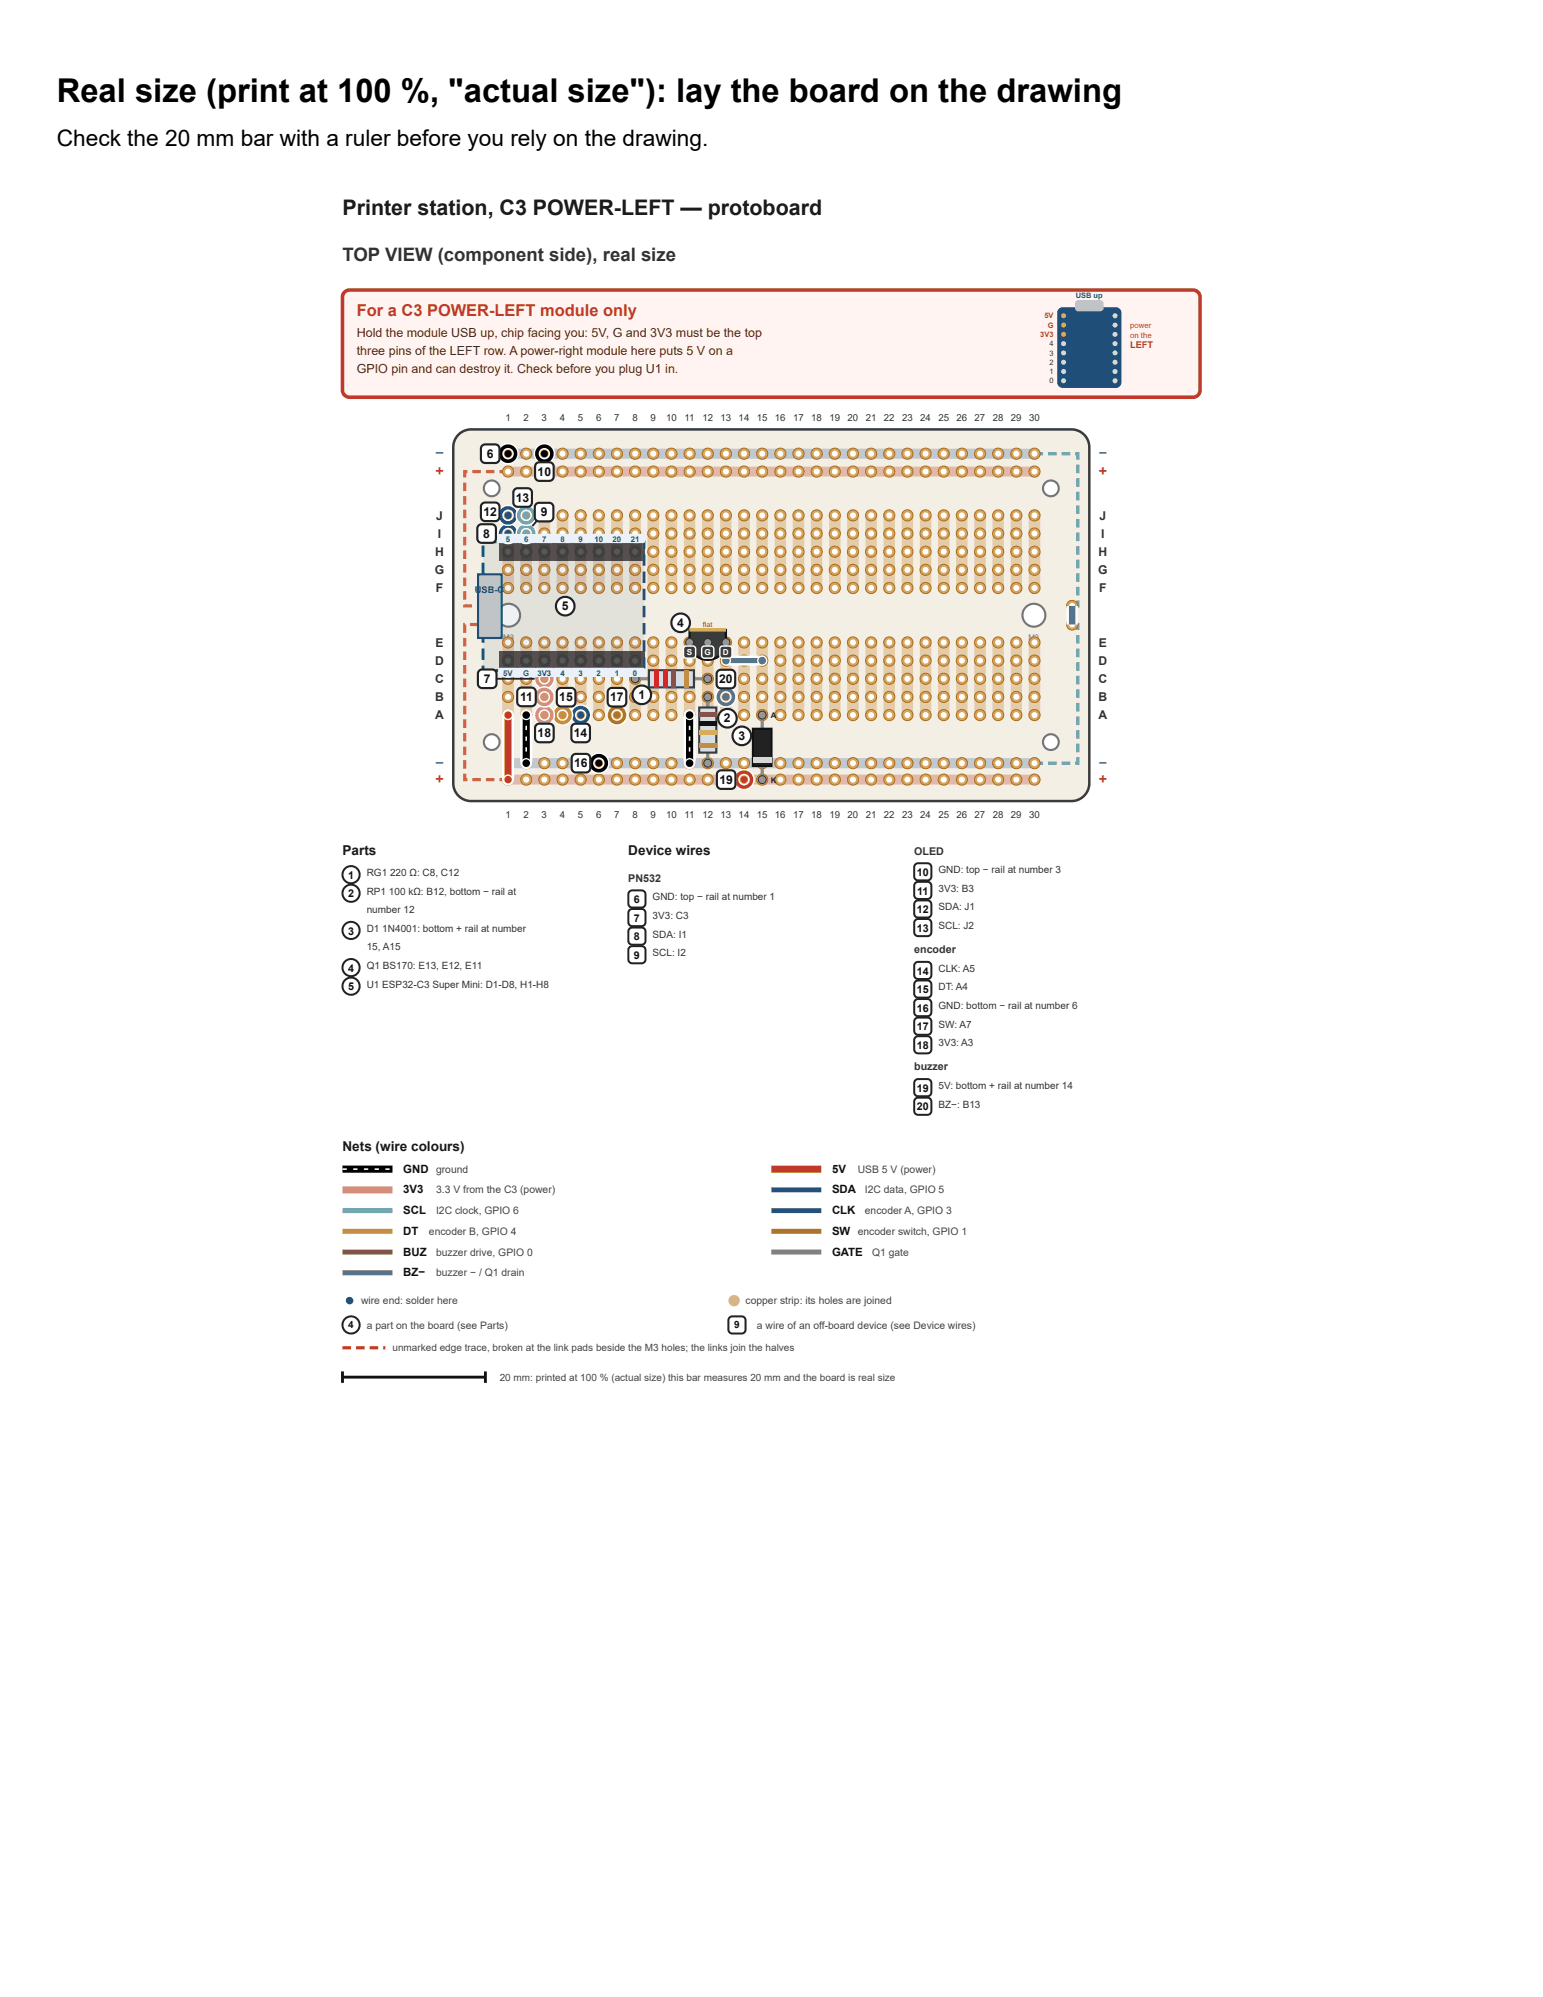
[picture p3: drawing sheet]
<svg xmlns="http://www.w3.org/2000/svg" width="216mm" height="279mm" viewBox="0 0 216 279" stroke-linecap="round" stroke-linejoin="round" font-family="sans-serif">
<defs><g id="words">
<text font-size="4.6" x="7.9" y="14.3">Real size (print at 100 %, &quot;actual size&quot;): lay the board on the drawing</text>
<text font-size="3.2" x="7.9" y="20.4">Check the 20 mm bar with a ruler before you rely on the drawing.</text>
<text font-size="3" fill="#1a1a1a" x="47.9" y="30.1">Printer station, C3 POWER-LEFT — protoboard</text>
<text font-size="2.6" fill="#333" x="47.9" y="36.6">TOP VIEW (component side), real size</text>
<text font-size="2.3" fill="#c0392b" x="49.9" y="44.2">For a C3 POWER-LEFT module only</text>
<g font-size="2" fill="#4a6fa5">
<text x="60.9" y="64.1">−</text>
<text x="153.7" y="64.1">−</text>
<text x="60.9" y="107.4">−</text>
<text x="153.7" y="107.4">−</text>
</g>
<g font-size="2" fill="#c0392b">
<text x="60.9" y="66.6">+</text>
<text x="153.7" y="66.6">+</text>
<text x="60.9" y="109.7">+</text>
<text x="153.7" y="109.7">+</text>
</g>
<g font-size="1.9" fill="#1a1a1a">
<text x="47.9" y="119.6">Parts</text>
<text x="87.9" y="119.6">Device wires</text>
<text x="47.9" y="161.1">Nets (wire colours)</text>
</g>
<g font-size="1.7" fill="#5a1a12">
<text x="49.9" y="47.2">Hold the module USB up, chip facing you: 5V, G and 3V3 must be the top</text>
<text x="49.9" y="49.7">three pins of the LEFT row. A power-right module here puts 5 V on a</text>
<text x="49.9" y="52.2">GPIO pin and can destroy it. Check before you plug U1 in.</text>
</g>
<g font-size="1.7" fill="#111">
<text x="68.1" y="64.1">6</text>
<text x="72.2" y="70.2">13</text>
<text x="75.2" y="66.6">10</text>
<text x="67.6" y="75.2">8</text>
<text x="67.6" y="72.2">12</text>
<text x="75.7" y="72.2">9</text>
<text x="78.6" y="85.4">5</text>
<text x="94.8" y="87.7">4</text>
<text x="67.7" y="95.5">7</text>
<text x="100.6" y="95.6">20</text>
<text x="72.8" y="98.1">11</text>
<text x="78.3" y="98.1">15</text>
<text x="85.4" y="98.1">17</text>
<text x="89.3" y="97.8">1</text>
<text x="101.3" y="101.1">2</text>
<text x="75.2" y="103.1">18</text>
<text x="80.3" y="103.1">14</text>
<text x="80.3" y="107.4">16</text>
<text x="103.3" y="103.5">3</text>
<text x="100.7" y="109.7">19</text>
</g>
<g font-size="1.7" fill="#333">
<text x="60.9" y="77.8">H</text>
<text x="61" y="72.7">J</text>
<text x="61.3" y="75.2">I</text>
<text x="153.7" y="77.8">H</text>
<text x="153.8" y="72.7">J</text>
<text x="154.1" y="75.2">I</text>
<text x="60.9" y="80.3">G</text>
<text x="61" y="82.9">F</text>
<text x="153.7" y="80.3">G</text>
<text x="153.8" y="82.9">F</text>
<text x="60.9" y="93">D</text>
<text x="60.9" y="95.6">C</text>
<text x="60.9" y="90.5">E</text>
<text x="153.7" y="93">D</text>
<text x="153.7" y="95.6">C</text>
<text x="153.7" y="90.5">E</text>
<text x="60.9" y="98.1">B</text>
<text x="60.9" y="100.6">A</text>
<text x="153.7" y="98.1">B</text>
<text x="153.7" y="100.6">A</text>
</g>
<g font-size="1.6" fill="#111">
<text x="56.4" y="164.1">GND</text>
<text x="56.4" y="167">3V3</text>
<text x="116.4" y="164.1">5V</text>
<text x="116.4" y="167">SDA</text>
<text x="56.4" y="169.9">SCL</text>
<text x="56.4" y="172.8">DT</text>
<text x="116.4" y="169.9">CLK</text>
<text x="116.4" y="172.8">SW</text>
<text x="56.4" y="175.7">BUZ</text>
<text x="56.4" y="178.6">BZ−</text>
<text x="116.4" y="175.7">GATE</text>
</g>
<g font-size="1.5" fill="#333">
<text x="127.9" y="119.6">OLED</text>
<text x="87.9" y="123.4">PN532</text>
<text x="127.9" y="133.4">encoder</text>
<text x="127.9" y="149.8">buzzer</text>
</g>
<g font-size="1.5" fill="#111">
<text x="48.7" y="123">1</text>
<text x="48.7" y="125.6">2</text>
<text x="128.3" y="122.6">10</text>
<text x="128.3" y="125.2">11</text>
<text x="48.7" y="130.8">3</text>
<text x="88.7" y="126.4">6</text>
<text x="88.7" y="129">7</text>
<text x="88.7" y="131.6">8</text>
<text x="128.3" y="127.8">12</text>
<text x="128.3" y="130.4">13</text>
<text x="48.7" y="136">4</text>
<text x="88.7" y="134.2">9</text>
<text x="128.3" y="136.4">14</text>
<text x="48.7" y="138.6">5</text>
<text x="128.3" y="139">15</text>
<text x="128.3" y="141.6">16</text>
<text x="128.3" y="144.2">17</text>
<text x="128.3" y="146.8">18</text>
<text x="128.3" y="152.8">19</text>
<text x="128.3" y="155.4">20</text>
</g>
<g font-size="1.4" fill="#333">
<text x="51.3" y="122.6">RG1</text>
<text x="51.3" y="125.2">RP1</text>
<text x="54.4" y="125.2">100 kΩ: B12, bottom − rail at</text>
<text x="54.6" y="122.6">220 Ω: C8, C12</text>
<text x="91.3" y="126">GND: top − rail at number 1</text>
<text x="131.3" y="122.2">GND: top − rail at number 3</text>
<text x="131.3" y="124.8">3V3: B3</text>
<text x="51.3" y="127.8">number 12</text>
<text x="51.3" y="130.4">D1</text>
<text x="53.5" y="130.4">1N4001: bottom + rail at number</text>
<text x="91.3" y="128.6">3V3: C3</text>
<text x="91.3" y="131.2">SDA: I1</text>
<text x="131.3" y="127.4">SDA: J1</text>
<text x="131.3" y="130">SCL: J2</text>
<text x="51.3" y="133">15, A15</text>
<text x="51.3" y="135.6">Q1 BS170: E13, E12, E11</text>
<text x="91.3" y="133.8">SCL: I2</text>
<text x="131.3" y="136">CLK: A5</text>
<text x="51.3" y="138.2">U1 ESP32-C3 Super Mini: D1-D8, H1-H8</text>
<text x="131.3" y="138.6">DT: A4</text>
<text x="131.3" y="141.2">GND: bottom − rail at number 6</text>
<text x="131.3" y="143.8">SW: A7</text>
<text x="131.3" y="146.4">3V3: A3</text>
<text x="131.3" y="152.4">5V: bottom + rail at number 14</text>
<text x="131.3" y="155">BZ−: B13</text>
</g>
<g font-size="1.4" fill="#444">
<text x="61" y="164.1">ground</text>
<text x="61" y="167">3.3 V from the C3 (power)</text>
<text x="120" y="164.1">USB 5 V (power)</text>
<text x="121" y="167">I2C data, GPIO 5</text>
<text x="60" y="172.8">encoder B, GPIO 4</text>
<text x="61" y="169.9">I2C clock, GPIO 6</text>
<text x="120" y="172.8">encoder switch, GPIO 1</text>
<text x="121" y="169.9">encoder A, GPIO 3</text>
<text x="61" y="175.7">buzzer drive, GPIO 0</text>
<text x="61" y="178.6">buzzer − / Q1 drain</text>
<text x="122" y="175.7">Q1 gate</text>
<text x="50.5" y="182.5">wire end: solder here</text>
<text x="51.3" y="185.9">a part on the board (see Parts)</text>
<text x="104.3" y="182.5">copper strip: its holes are joined</text>
<text x="105.9" y="185.9">a wire of an off-board device (see Device wires)</text>
<text x="54.9" y="189.1">unmarked edge trace, broken at the link pads beside the M3 holes; the links join the halves</text>
<text x="69.9" y="193.2">20 mm: printed at 100 % (actual size) this bar measures 20 mm and the board is real size</text>
</g>
<g font-size="1.4" fill="#111">
<text x="48.7" y="185.8">4</text>
<text x="102.7" y="185.8">9</text>
</g>
<text font-size="1.3" fill="#c0392b" x="158.1" y="48.7">LEFT</text>
<g font-size="1.3" fill="#333">
<text x="70.7" y="58.9">1</text>
<text x="73.3" y="58.9">2</text>
<text x="75.8" y="58.9">3</text>
<text x="78.3" y="58.9">4</text>
<text x="80.9" y="58.9">5</text>
<text x="83.4" y="58.9">6</text>
<text x="86" y="58.9">7</text>
<text x="88.5" y="58.9">8</text>
<text x="91" y="58.9">9</text>
<text x="93.2" y="58.9">10</text>
<text x="95.8" y="58.9">11</text>
<text x="98.3" y="58.9">12</text>
<text x="100.8" y="58.9">13</text>
<text x="103.4" y="58.9">14</text>
<text x="105.9" y="58.9">15</text>
<text x="108.4" y="58.9">16</text>
<text x="111" y="58.9">17</text>
<text x="113.5" y="58.9">18</text>
<text x="116.1" y="58.9">19</text>
<text x="118.6" y="58.9">20</text>
<text x="121.1" y="58.9">21</text>
<text x="123.7" y="58.9">22</text>
<text x="126.2" y="58.9">23</text>
<text x="128.8" y="58.9">24</text>
<text x="131.3" y="58.9">25</text>
<text x="133.8" y="58.9">26</text>
<text x="136.4" y="58.9">27</text>
<text x="138.9" y="58.9">28</text>
<text x="141.5" y="58.9">29</text>
<text x="144" y="58.9">30</text>
<text x="70.7" y="114.5">1</text>
<text x="73.3" y="114.5">2</text>
<text x="75.8" y="114.5">3</text>
<text x="78.3" y="114.5">4</text>
<text x="80.9" y="114.5">5</text>
<text x="83.4" y="114.5">6</text>
<text x="86" y="114.5">7</text>
<text x="88.5" y="114.5">8</text>
<text x="91" y="114.5">9</text>
<text x="93.2" y="114.5">10</text>
<text x="95.8" y="114.5">11</text>
<text x="98.3" y="114.5">12</text>
<text x="100.8" y="114.5">13</text>
<text x="103.4" y="114.5">14</text>
<text x="105.9" y="114.5">15</text>
<text x="108.4" y="114.5">16</text>
<text x="111" y="114.5">17</text>
<text x="113.5" y="114.5">18</text>
<text x="116.1" y="114.5">19</text>
<text x="118.6" y="114.5">20</text>
<text x="121.1" y="114.5">21</text>
<text x="123.7" y="114.5">22</text>
<text x="126.2" y="114.5">23</text>
<text x="128.8" y="114.5">24</text>
<text x="131.3" y="114.5">25</text>
<text x="133.8" y="114.5">26</text>
<text x="136.4" y="114.5">27</text>
<text x="138.9" y="114.5">28</text>
<text x="141.5" y="114.5">29</text>
<text x="144" y="114.5">30</text>
</g>
<text font-size="1.3" fill="#1f4e79" x="66.4" y="82.9">USB-C</text>
<g font-size="1.1" fill="#c0392b">
<text x="158.1" y="45.9">power</text>
<text x="158.1" y="47.3">on the</text>
</g>
<g font-size="1.1" fill="#1f4e79">
<text x="70.8" y="75.8">5</text>
<text x="73.3" y="75.8">6</text>
<text x="75.9" y="75.8">7</text>
<text x="78.4" y="75.8">8</text>
<text x="80.9" y="75.8">9</text>
<text x="83.2" y="75.8">10</text>
<text x="85.7" y="75.8">20</text>
<text x="88.3" y="75.8">21</text>
<text x="70.4" y="94.6">5V</text>
<text x="73.2" y="94.6">G</text>
<text x="75.2" y="94.6">3V3</text>
<text x="78.4" y="94.6">4</text>
<text x="80.9" y="94.6">3</text>
<text x="83.5" y="94.6">2</text>
<text x="86" y="94.6">1</text>
<text x="88.6" y="94.6">0</text>
</g>
<g font-size="1.1" fill="#777">
<text x="70.4" y="89.5">M3</text>
<text x="143.9" y="89.5">M3</text>
</g>
<g font-size="1.1" fill="#fff">
<text x="96.1" y="91.7">S</text>
<text x="98.6" y="91.7">G</text>
<text x="101.2" y="91.7">D</text>
</g>
<g font-size="1.1" fill="#222">
<text x="107.9" y="100.5">A</text>
<text x="107.9" y="109.5">K</text>
</g>
<text font-size="1" fill="#1f4e79" x="150.5" y="41.7">USB up</text>
<g font-size="1" fill="#c0392b">
<text x="145.5" y="47.2">3V3</text>
<text x="146.1" y="44.6">5V</text>
<text x="146.6" y="45.9">G</text>
</g>
<g font-size="1" fill="#333">
<text x="146.8" y="48.5">4</text>
<text x="146.8" y="49.8">3</text>
<text x="146.8" y="51.1">2</text>
<text x="146.8" y="52.4">1</text>
<text x="146.8" y="53.7">0</text>
</g>
<text font-size="1" fill="#7a6400" x="98.4" y="87.7">flat</text>
</g></defs>
<path d="M48.2 40.9l.3-.2 .4-.1h118a1 1 0 0 1 1 1v13a1 1 0 0 1-1 1h-118a1 1 0 0 1-1-1v-13l.1-.4z" fill="#fff4f2"/>
<path d="M48.2 40.9l.3-.2 .4-.1h118a1 1 0 0 1 1 1v13a1 1 0 0 1-1 1h-118a1 1 0 0 1-1-1v-13l.1-.4z" fill="none" stroke="#c0392b" stroke-width=".5"/>
<path d="M148.2 43.2l.5-.2h7.4a.8 .8 0 0 1 .8 .8v9.7a.8 .8 0 0 1-.8 .8h-7.4a.8 .8 0 0 1-.8-.8v-9.7z" fill="#1f4e79"/>
<path d="M150.6 42.1l.3-.1h3a.5 .5 0 0 1 .5 .5v.6a.5 .5 0 0 1-.5 .5h-3a.5 .5 0 0 1-.5-.5v-.7z" fill="#bdc3c7"/>
<circle cx="148.8" cy="44.2" r=".35" fill="#f1c40f"/>
<circle cx="156" cy="44.2" r=".35" fill="#d9d9d9"/>
<circle cx="148.8" cy="45.5" r=".35" fill="#f1c40f"/>
<circle cx="156" cy="45.5" r=".35" fill="#d9d9d9"/>
<circle cx="148.8" cy="46.8" r=".35" fill="#f1c40f"/>
<g fill="#d9d9d9">
<circle cx="156" cy="46.8" r=".35"/>
<circle cx="148.8" cy="48.1" r=".35"/>
<circle cx="156" cy="48.1" r=".35"/>
<circle cx="148.8" cy="49.4" r=".35"/>
<circle cx="156" cy="49.4" r=".35"/>
<circle cx="148.8" cy="50.7" r=".35"/>
<circle cx="156" cy="50.7" r=".35"/>
<circle cx="148.8" cy="52" r=".35"/>
<circle cx="156" cy="52" r=".35"/>
<circle cx="148.8" cy="53.3" r=".35"/>
<circle cx="156" cy="53.3" r=".35"/>
</g>
<path d="M64.2 60.8l.8-.5 .9-.2h84a2.5 2.5 0 0 1 2.5 2.5v47a2.5 2.5 0 0 1-2.5 2.5h-84a2.5 2.5 0 0 1-2.5-2.5v-47l.2-1z" fill="#f3efe4"/>
<path d="M64.2 60.8l.8-.5 .9-.2h84a2.5 2.5 0 0 1 2.5 2.5v47a2.5 2.5 0 0 1-2.5 2.5h-84a2.5 2.5 0 0 1-2.5-2.5v-47l.2-1z" fill="none" stroke="#3b3b3b" stroke-width=".35"/>
<g fill="#c98b3a">
<path d="M70.5 71.5a.8 .8 0 0 1 .9-.1 .8 .8 0 0 1 .5 .7v10.2a.8 .8 0 0 1-.8 .8 .8 .8 0 0 1-.8-.8v-10.2z"/>
<path d="M70.5 89.3a.8 .8 0 0 1 .9-.2 .8 .8 0 0 1 .5 .8v10.1a.8 .8 0 0 1-.8 .8 .8 .8 0 0 1-.8-.8v-10.1z"/>
<path d="M73.1 71.5a.8 .8 0 0 1 .8-.1 .8 .8 0 0 1 .5 .7v10.2a.8 .8 0 0 1-.8 .8 .8 .8 0 0 1-.8-.8v-10.2z"/>
<path d="M73.1 89.3a.8 .8 0 0 1 .8-.2 .8 .8 0 0 1 .5 .8v10.1a.8 .8 0 0 1-.8 .8 .8 .8 0 0 1-.8-.8v-10.1z"/>
<path d="M75.6 71.5a.8 .8 0 0 1 .9-.1 .8 .8 0 0 1 .5 .7v10.2a.8 .8 0 0 1-.8 .8 .8 .8 0 0 1-.8-.8v-10.2z"/>
<path d="M75.6 89.3a.8 .8 0 0 1 .9-.2 .8 .8 0 0 1 .5 .8v10.1a.8 .8 0 0 1-.8 .8 .8 .8 0 0 1-.8-.8v-10.1z"/>
<path d="M78.1 71.5a.8 .8 0 0 1 .9-.1 .8 .8 0 0 1 .5 .7v10.2a.8 .8 0 0 1-.8 .8 .8 .8 0 0 1-.8-.8v-10.2z"/>
<path d="M78.1 89.3a.8 .8 0 0 1 .9-.2 .8 .8 0 0 1 .5 .8v10.1a.8 .8 0 0 1-.8 .8 .8 .8 0 0 1-.8-.8v-10.1z"/>
<path d="M80.7 71.5a.8 .8 0 0 1 .9-.1 .8 .8 0 0 1 .4 .7v10.2a.8 .8 0 0 1-.8 .8 .8 .8 0 0 1-.8-.8v-10.2z"/>
<path d="M80.7 89.3a.8 .8 0 0 1 .9-.2 .8 .8 0 0 1 .4 .8v10.1a.8 .8 0 0 1-.8 .8 .8 .8 0 0 1-.8-.8v-10.1z"/>
<path d="M83.2 71.5a.8 .8 0 0 1 .9-.1 .8 .8 0 0 1 .5 .7v10.2a.8 .8 0 0 1-.8 .8 .8 .8 0 0 1-.8-.8v-10.2z"/>
<path d="M83.2 89.3a.8 .8 0 0 1 .9-.2 .8 .8 0 0 1 .5 .8v10.1a.8 .8 0 0 1-.8 .8 .8 .8 0 0 1-.8-.8v-10.1z"/>
<path d="M85.8 71.5a.8 .8 0 0 1 .8-.1 .8 .8 0 0 1 .5 .7v10.2a.8 .8 0 0 1-.8 .8 .8 .8 0 0 1-.8-.8v-10.2z"/>
<path d="M85.8 89.3a.8 .8 0 0 1 .8-.2 .8 .8 0 0 1 .5 .8v10.1a.8 .8 0 0 1-.8 .8 .8 .8 0 0 1-.8-.8v-10.1z"/>
<path d="M88.3 71.5a.8 .8 0 0 1 .9-.1 .8 .8 0 0 1 .5 .7v10.2a.8 .8 0 0 1-.8 .8 .8 .8 0 0 1-.8-.8v-10.2z"/>
<path d="M88.3 89.3a.8 .8 0 0 1 .9-.2 .8 .8 0 0 1 .5 .8v10.1a.8 .8 0 0 1-.8 .8 .8 .8 0 0 1-.8-.8v-10.1z"/>
<path d="M90.8 71.5a.8 .8 0 0 1 .9-.1 .8 .8 0 0 1 .5 .7v10.2a.8 .8 0 0 1-.8 .8 .8 .8 0 0 1-.8-.8v-10.2z"/>
<path d="M90.8 89.3a.8 .8 0 0 1 .9-.2 .8 .8 0 0 1 .5 .8v10.1a.8 .8 0 0 1-.8 .8 .8 .8 0 0 1-.8-.8v-10.1z"/>
<path d="M93.4 71.5a.8 .8 0 0 1 .9-.1 .8 .8 0 0 1 .4 .7v10.2a.8 .8 0 0 1-.8 .8 .8 .8 0 0 1-.8-.8v-10.2z"/>
<path d="M93.4 89.3a.8 .8 0 0 1 .9-.2 .8 .8 0 0 1 .4 .8v10.1a.8 .8 0 0 1-.8 .8 .8 .8 0 0 1-.8-.8v-10.1z"/>
<path d="M95.9 71.5a.8 .8 0 0 1 .9-.1 .8 .8 0 0 1 .5 .7v10.2a.8 .8 0 0 1-.8 .8 .8 .8 0 0 1-.8-.8v-10.2z"/>
<path d="M95.9 89.3a.8 .8 0 0 1 .9-.2 .8 .8 0 0 1 .5 .8v10.1a.8 .8 0 0 1-.8 .8 .8 .8 0 0 1-.8-.8v-10.1z"/>
<path d="M98.5 71.5a.8 .8 0 0 1 .8-.1 .8 .8 0 0 1 .5 .7v10.2a.8 .8 0 0 1-.8 .8 .8 .8 0 0 1-.8-.8v-10.2z"/>
<path d="M98.5 89.3a.8 .8 0 0 1 .8-.2 .8 .8 0 0 1 .5 .8v10.1a.8 .8 0 0 1-.8 .8 .8 .8 0 0 1-.8-.8v-10.1z"/>
<path d="M101 71.5a.8 .8 0 0 1 .9-.1 .8 .8 0 0 1 .5 .7v10.2a.8 .8 0 0 1-.8 .8 .8 .8 0 0 1-.8-.8v-10.2z"/>
<path d="M101 89.3a.8 .8 0 0 1 .9-.2 .8 .8 0 0 1 .5 .8v10.1a.8 .8 0 0 1-.8 .8 .8 .8 0 0 1-.8-.8v-10.1z"/>
<path d="M103.5 71.5a.8 .8 0 0 1 .9-.1 .8 .8 0 0 1 .5 .7v10.2a.8 .8 0 0 1-.8 .8 .8 .8 0 0 1-.8-.8v-10.2z"/>
<path d="M103.5 89.3a.8 .8 0 0 1 .9-.2 .8 .8 0 0 1 .5 .8v10.1a.8 .8 0 0 1-.8 .8 .8 .8 0 0 1-.8-.8v-10.1z"/>
<path d="M106.1 71.5a.8 .8 0 0 1 .9-.1 .8 .8 0 0 1 .4 .7v10.2a.8 .8 0 0 1-.8 .8 .8 .8 0 0 1-.8-.8v-10.2z"/>
<path d="M106.1 89.3a.8 .8 0 0 1 .9-.2 .8 .8 0 0 1 .4 .8v10.1a.8 .8 0 0 1-.8 .8 .8 .8 0 0 1-.8-.8v-10.1z"/>
<path d="M108.6 71.5a.8 .8 0 0 1 .9-.1 .8 .8 0 0 1 .5 .7v10.2a.8 .8 0 0 1-.8 .8 .8 .8 0 0 1-.8-.8v-10.2z"/>
<path d="M108.6 89.3a.8 .8 0 0 1 .9-.2 .8 .8 0 0 1 .5 .8v10.1a.8 .8 0 0 1-.8 .8 .8 .8 0 0 1-.8-.8v-10.1z"/>
<path d="M111.2 71.5a.8 .8 0 0 1 .8-.1 .8 .8 0 0 1 .5 .7v10.2a.8 .8 0 0 1-.8 .8 .8 .8 0 0 1-.8-.8v-10.2z"/>
<path d="M111.2 89.3a.8 .8 0 0 1 .8-.2 .8 .8 0 0 1 .5 .8v10.1a.8 .8 0 0 1-.8 .8 .8 .8 0 0 1-.8-.8v-10.1z"/>
<path d="M113.7 71.5a.8 .8 0 0 1 .9-.1 .8 .8 0 0 1 .5 .7v10.2a.8 .8 0 0 1-.8 .8 .8 .8 0 0 1-.8-.8v-10.2z"/>
<path d="M113.7 89.3a.8 .8 0 0 1 .9-.2 .8 .8 0 0 1 .5 .8v10.1a.8 .8 0 0 1-.8 .8 .8 .8 0 0 1-.8-.8v-10.1z"/>
<path d="M116.2 71.5a.8 .8 0 0 1 .9-.1 .8 .8 0 0 1 .5 .7v10.2a.8 .8 0 0 1-.8 .8 .8 .8 0 0 1-.8-.8v-10.2z"/>
<path d="M116.2 89.3a.8 .8 0 0 1 .9-.2 .8 .8 0 0 1 .5 .8v10.1a.8 .8 0 0 1-.8 .8 .8 .8 0 0 1-.8-.8v-10.1z"/>
<path d="M118.8 71.5a.8 .8 0 0 1 .9-.1 .8 .8 0 0 1 .4 .7v10.2a.8 .8 0 0 1-.8 .8 .8 .8 0 0 1-.8-.8v-10.2z"/>
<path d="M118.8 89.3a.8 .8 0 0 1 .9-.2 .8 .8 0 0 1 .4 .8v10.1a.8 .8 0 0 1-.8 .8 .8 .8 0 0 1-.8-.8v-10.1z"/>
<path d="M121.3 71.5a.8 .8 0 0 1 .9-.1 .8 .8 0 0 1 .5 .7v10.2a.8 .8 0 0 1-.8 .8 .8 .8 0 0 1-.8-.8v-10.2z"/>
<path d="M121.3 89.3a.8 .8 0 0 1 .9-.2 .8 .8 0 0 1 .5 .8v10.1a.8 .8 0 0 1-.8 .8 .8 .8 0 0 1-.8-.8v-10.1z"/>
<path d="M123.9 71.5a.8 .8 0 0 1 .8-.1 .8 .8 0 0 1 .5 .7v10.2a.8 .8 0 0 1-.8 .8 .8 .8 0 0 1-.8-.8v-10.2z"/>
<path d="M123.9 89.3a.8 .8 0 0 1 .8-.2 .8 .8 0 0 1 .5 .8v10.1a.8 .8 0 0 1-.8 .8 .8 .8 0 0 1-.8-.8v-10.1z"/>
<path d="M126.4 71.5a.8 .8 0 0 1 .9-.1 .8 .8 0 0 1 .5 .7v10.2a.8 .8 0 0 1-.8 .8 .8 .8 0 0 1-.8-.8v-10.2z"/>
<path d="M126.4 89.3a.8 .8 0 0 1 .9-.2 .8 .8 0 0 1 .5 .8v10.1a.8 .8 0 0 1-.8 .8 .8 .8 0 0 1-.8-.8v-10.1z"/>
<path d="M128.9 71.5a.8 .8 0 0 1 .9-.1 .8 .8 0 0 1 .5 .7v10.2a.8 .8 0 0 1-.8 .8 .8 .8 0 0 1-.8-.8v-10.2z"/>
<path d="M128.9 89.3a.8 .8 0 0 1 .9-.2 .8 .8 0 0 1 .5 .8v10.1a.8 .8 0 0 1-.8 .8 .8 .8 0 0 1-.8-.8v-10.1z"/>
<path d="M131.5 71.5a.8 .8 0 0 1 .9-.1 .8 .8 0 0 1 .4 .7v10.2a.8 .8 0 0 1-.8 .8 .8 .8 0 0 1-.8-.8v-10.2z"/>
<path d="M131.5 89.3a.8 .8 0 0 1 .9-.2 .8 .8 0 0 1 .4 .8v10.1a.8 .8 0 0 1-.8 .8 .8 .8 0 0 1-.8-.8v-10.1z"/>
<path d="M134 71.5a.8 .8 0 0 1 .9-.1 .8 .8 0 0 1 .5 .7v10.2a.8 .8 0 0 1-.8 .8 .8 .8 0 0 1-.8-.8v-10.2z"/>
<path d="M134 89.3a.8 .8 0 0 1 .9-.2 .8 .8 0 0 1 .5 .8v10.1a.8 .8 0 0 1-.8 .8 .8 .8 0 0 1-.8-.8v-10.1z"/>
<path d="M136.6 71.5a.8 .8 0 0 1 .8-.1 .8 .8 0 0 1 .5 .7v10.2a.8 .8 0 0 1-.8 .8 .8 .8 0 0 1-.8-.8v-10.2z"/>
<path d="M136.6 89.3a.8 .8 0 0 1 .8-.2 .8 .8 0 0 1 .5 .8v10.1a.8 .8 0 0 1-.8 .8 .8 .8 0 0 1-.8-.8v-10.1z"/>
<path d="M139.1 71.5a.8 .8 0 0 1 .9-.1 .8 .8 0 0 1 .5 .7v10.2a.8 .8 0 0 1-.8 .8 .8 .8 0 0 1-.8-.8v-10.2z"/>
<path d="M139.1 89.3a.8 .8 0 0 1 .9-.2 .8 .8 0 0 1 .5 .8v10.1a.8 .8 0 0 1-.8 .8 .8 .8 0 0 1-.8-.8v-10.1z"/>
<path d="M141.6 71.5a.8 .8 0 0 1 .9-.1 .8 .8 0 0 1 .5 .7v10.2a.8 .8 0 0 1-.8 .8 .8 .8 0 0 1-.8-.8v-10.2z"/>
<path d="M141.6 89.3a.8 .8 0 0 1 .9-.2 .8 .8 0 0 1 .5 .8v10.1a.8 .8 0 0 1-.8 .8 .8 .8 0 0 1-.8-.8v-10.1z"/>
<path d="M144.2 71.5a.8 .8 0 0 1 .9-.1 .8 .8 0 0 1 .4 .7v10.2a.8 .8 0 0 1-.8 .8 .8 .8 0 0 1-.8-.8v-10.2z"/>
<path d="M144.2 89.3a.8 .8 0 0 1 .9-.2 .8 .8 0 0 1 .4 .8v10.1a.8 .8 0 0 1-.8 .8 .8 .8 0 0 1-.8-.8v-10.1z"/>
</g>
<path d="M70.5 63l.5-.2h73.8a.7 .7 0 0 1 .7 .7 .7 .7 0 0 1-.7 .7h-73.8a.7 .7 0 0 1-.7-.5 .7 .7 0 0 1 .2-.7z" fill="#4a6fa5"/>
<path d="M70.5 65.5l.5-.2h73.8a.7 .7 0 0 1 .7 .7 .7 .7 0 0 1-.7 .7h-73.8a.7 .7 0 0 1-.7-.5 .7 .7 0 0 1 .2-.7z" fill="#c0392b"/>
<path d="M70.5 106.3l.5-.2h73.8a.7 .7 0 0 1 .7 .7 .7 .7 0 0 1-.7 .7h-73.8a.7 .7 0 0 1-.7-.5 .7 .7 0 0 1 .2-.7z" fill="#4a6fa5"/>
<g fill="#c0392b">
<path d="M70.5 108.6l.5-.2h73.8a.7 .7 0 0 1 .7 .7 .7 .7 0 0 1-.7 .7h-73.8a.7 .7 0 0 1-.7-.5 .7 .7 0 0 1 .2-.7z"/>
<path d="M69.9 65.8h1.2v.4h-1.2zM68 65.8h1.2v.4h-1.2zM66.1 65.8h1.2v.4h-1.2zM64.8 65.8h.6v.4h-.4v-.2h.2v.8h-.4zM64.8 67.5h.4v1.2h-.4zM64.8 69.4h.4v1.2h-.4zM64.8 71.3h.4v1.2h-.4zM64.8 73.2h.4v1.2h-.4zM64.8 75.1h.4v1.2h-.4zM64.8 77h.4v1.2h-.4zM64.8 78.9h.4v1.2h-.4zM64.8 80.8h.4v1.2h-.4zM64.8 82.7h.4v1.2h-.4zM64.8 84.6h.4v.2h-.2v-.2h1.1v.4h-1.3zM66.8 84.6h1.2v.4h-1.2z"/>
<path d="M69.9 108.9h1.2v.4h-1.2zM68 108.9h1.2v.4h-1.2zM66.1 108.9h1.2v.4h-1.2zM64.8 108.2h.4v.9h-.2v-.2h.4v.4h-.6zM64.8 106.3h.4v1.2h-.4zM64.8 104.4h.4v1.2h-.4zM64.8 102.5h.4v1.2h-.4zM64.8 100.6h.4v1.2h-.4zM64.8 98.7h.4v1.2h-.4zM64.8 96.8h.4v1.2h-.4zM64.8 94.9h.4v1.2h-.4zM64.8 93h.4v1.2h-.4zM64.8 91.1h.4v1.2h-.4zM64.8 89.2h.4v1.2h-.4zM64.8 87.2h.3l-.1 .4v-.2h.2v1.1h-.4zM65.8 87.2h1.2v.4h-1.2zM67.7 87.2h.8v.4h-.8z"/>
</g>
<g fill="#4a6fa5">
<path d="M144.7 63.3h1.2v.4h-1.2zM146.6 63.3h1.2v.4h-1.2zM148.5 63.3h1.2v.4h-1.2zM150.4 63.3h.6v1h-.4v-.8h.2v.2h-.4zM150.6 65h.4v1.2h-.4zM150.6 66.9h.4v1.2h-.4zM150.6 68.8h.4v1.2h-.4zM150.6 70.7h.4v1.2h-.4zM150.6 72.6h.4v1.2h-.4zM150.6 74.5h.4v1.2h-.4zM150.6 76.4h.4v1.2h-.4zM150.6 78.3h.4v1.2h-.4zM150.6 80.2h.4v1.2h-.4zM150.6 82.1h.4v1.2h-.4zM150.6 84h.4v1h-.6v-.4h.4v.2h-.2z"/>
<path d="M144.7 106.6h1.2v.4h-1.2zM146.6 106.6h1.2v.4h-1.2zM148.5 106.6h1.2v.4h-1.2zM150.6 105.9h.4v1.1h-.6v-.4h.4v.2h-.2zM150.6 104h.4v1.2h-.4zM150.6 102.1h.4v1.2h-.4zM150.6 100.2h.4v1.2h-.4zM150.6 98.3h.4v1.2h-.4zM150.6 96.4h.4v1.2h-.4zM150.6 94.5h.4v1.2h-.4zM150.6 92.6h.4v1.2h-.4zM150.6 90.7h.4v1.2h-.4zM150.6 88.8h.4v1.2h-.4zM150.4 87.2h.6v.9h-.4v-.7h.2v.2h-.4z"/>
</g>
<circle cx="71.2" cy="86.1" r="1.6" fill="#fff"/>
<circle cx="71.2" cy="86.1" r="1.6" fill="none" stroke="#777" stroke-width=".3"/>
<circle cx="144.7" cy="86.1" r="1.6" fill="#fff"/>
<circle cx="144.7" cy="86.1" r="1.6" fill="none" stroke="#777" stroke-width=".3"/>
<circle cx="68.8" cy="68.3" r="1.1" fill="#fff"/>
<circle cx="68.8" cy="68.3" r="1.1" fill="none" stroke="#777" stroke-width=".3"/>
<circle cx="147" cy="68.3" r="1.1" fill="#fff"/>
<circle cx="147" cy="68.3" r="1.1" fill="none" stroke="#777" stroke-width=".3"/>
<circle cx="68.8" cy="103.8" r="1.1" fill="#fff"/>
<circle cx="68.8" cy="103.8" r="1.1" fill="none" stroke="#777" stroke-width=".3"/>
<circle cx="147" cy="103.8" r="1.1" fill="#fff"/>
<circle cx="147" cy="103.8" r="1.1" fill="none" stroke="#777" stroke-width=".3"/>
<circle cx="71.1" cy="72.1" r=".78" fill="#d9a55a"/>
<circle cx="71.1" cy="72.1" r=".78" fill="none" stroke="#a66d24" stroke-width=".14"/>
<circle cx="71.1" cy="72.1" r=".42" fill="#fff"/>
<circle cx="71.1" cy="74.6" r=".78" fill="#d9a55a"/>
<circle cx="71.1" cy="74.6" r=".78" fill="none" stroke="#a66d24" stroke-width=".14"/>
<circle cx="71.1" cy="74.6" r=".42" fill="#fff"/>
<circle cx="71.1" cy="77.2" r=".78" fill="#d9a55a"/>
<circle cx="71.1" cy="77.2" r=".78" fill="none" stroke="#a66d24" stroke-width=".14"/>
<circle cx="71.1" cy="77.2" r=".42" fill="#fff"/>
<circle cx="71.1" cy="79.7" r=".78" fill="#d9a55a"/>
<circle cx="71.1" cy="79.7" r=".78" fill="none" stroke="#a66d24" stroke-width=".14"/>
<circle cx="71.1" cy="79.7" r=".42" fill="#fff"/>
<circle cx="71.1" cy="82.3" r=".78" fill="#d9a55a"/>
<circle cx="71.1" cy="82.3" r=".78" fill="none" stroke="#a66d24" stroke-width=".14"/>
<circle cx="71.1" cy="82.3" r=".42" fill="#fff"/>
<circle cx="71.1" cy="89.9" r=".78" fill="#d9a55a"/>
<circle cx="71.1" cy="89.9" r=".78" fill="none" stroke="#a66d24" stroke-width=".14"/>
<circle cx="71.1" cy="89.9" r=".42" fill="#fff"/>
<circle cx="71.1" cy="92.4" r=".78" fill="#d9a55a"/>
<circle cx="71.1" cy="92.4" r=".78" fill="none" stroke="#a66d24" stroke-width=".14"/>
<circle cx="71.1" cy="92.4" r=".42" fill="#fff"/>
<circle cx="71.1" cy="95" r=".78" fill="#d9a55a"/>
<circle cx="71.1" cy="95" r=".78" fill="none" stroke="#a66d24" stroke-width=".14"/>
<circle cx="71.1" cy="95" r=".42" fill="#fff"/>
<circle cx="71.1" cy="97.5" r=".78" fill="#d9a55a"/>
<circle cx="71.1" cy="97.5" r=".78" fill="none" stroke="#a66d24" stroke-width=".14"/>
<circle cx="71.1" cy="97.5" r=".42" fill="#fff"/>
<circle cx="71.1" cy="100" r=".78" fill="#d9a55a"/>
<circle cx="71.1" cy="100" r=".78" fill="none" stroke="#a66d24" stroke-width=".14"/>
<circle cx="71.1" cy="100" r=".42" fill="#fff"/>
<circle cx="71.1" cy="63.5" r=".78" fill="#d9a55a"/>
<circle cx="71.1" cy="63.5" r=".78" fill="none" stroke="#a66d24" stroke-width=".14"/>
<circle cx="71.1" cy="63.5" r=".42" fill="#fff"/>
<circle cx="71.1" cy="66" r=".78" fill="#d9a55a"/>
<circle cx="71.1" cy="66" r=".78" fill="none" stroke="#a66d24" stroke-width=".14"/>
<circle cx="71.1" cy="66" r=".42" fill="#fff"/>
<circle cx="71.1" cy="106.8" r=".78" fill="#d9a55a"/>
<circle cx="71.1" cy="106.8" r=".78" fill="none" stroke="#a66d24" stroke-width=".14"/>
<circle cx="71.1" cy="106.8" r=".42" fill="#fff"/>
<circle cx="71.1" cy="109.1" r=".78" fill="#d9a55a"/>
<circle cx="71.1" cy="109.1" r=".78" fill="none" stroke="#a66d24" stroke-width=".14"/>
<circle cx="71.1" cy="109.1" r=".42" fill="#fff"/>
<circle cx="73.6" cy="72.1" r=".78" fill="#d9a55a"/>
<circle cx="73.6" cy="72.1" r=".78" fill="none" stroke="#a66d24" stroke-width=".14"/>
<circle cx="73.6" cy="72.1" r=".42" fill="#fff"/>
<circle cx="73.6" cy="74.6" r=".78" fill="#d9a55a"/>
<circle cx="73.6" cy="74.6" r=".78" fill="none" stroke="#a66d24" stroke-width=".14"/>
<circle cx="73.6" cy="74.6" r=".42" fill="#fff"/>
<circle cx="73.6" cy="77.2" r=".78" fill="#d9a55a"/>
<circle cx="73.6" cy="77.2" r=".78" fill="none" stroke="#a66d24" stroke-width=".14"/>
<circle cx="73.6" cy="77.2" r=".42" fill="#fff"/>
<circle cx="73.6" cy="79.7" r=".78" fill="#d9a55a"/>
<circle cx="73.6" cy="79.7" r=".78" fill="none" stroke="#a66d24" stroke-width=".14"/>
<circle cx="73.6" cy="79.7" r=".42" fill="#fff"/>
<circle cx="73.6" cy="82.3" r=".78" fill="#d9a55a"/>
<circle cx="73.6" cy="82.3" r=".78" fill="none" stroke="#a66d24" stroke-width=".14"/>
<circle cx="73.6" cy="82.3" r=".42" fill="#fff"/>
<circle cx="73.6" cy="89.9" r=".78" fill="#d9a55a"/>
<circle cx="73.6" cy="89.9" r=".78" fill="none" stroke="#a66d24" stroke-width=".14"/>
<circle cx="73.6" cy="89.9" r=".42" fill="#fff"/>
<circle cx="73.6" cy="92.4" r=".78" fill="#d9a55a"/>
<circle cx="73.6" cy="92.4" r=".78" fill="none" stroke="#a66d24" stroke-width=".14"/>
<circle cx="73.6" cy="92.4" r=".42" fill="#fff"/>
<circle cx="73.6" cy="95" r=".78" fill="#d9a55a"/>
<circle cx="73.6" cy="95" r=".78" fill="none" stroke="#a66d24" stroke-width=".14"/>
<circle cx="73.6" cy="95" r=".42" fill="#fff"/>
<circle cx="73.6" cy="97.5" r=".78" fill="#d9a55a"/>
<circle cx="73.6" cy="97.5" r=".78" fill="none" stroke="#a66d24" stroke-width=".14"/>
<circle cx="73.6" cy="97.5" r=".42" fill="#fff"/>
<circle cx="73.6" cy="100" r=".78" fill="#d9a55a"/>
<circle cx="73.6" cy="100" r=".78" fill="none" stroke="#a66d24" stroke-width=".14"/>
<circle cx="73.6" cy="100" r=".42" fill="#fff"/>
<circle cx="73.6" cy="63.5" r=".78" fill="#d9a55a"/>
<circle cx="73.6" cy="63.5" r=".78" fill="none" stroke="#a66d24" stroke-width=".14"/>
<circle cx="73.6" cy="63.5" r=".42" fill="#fff"/>
<circle cx="73.6" cy="66" r=".78" fill="#d9a55a"/>
<circle cx="73.6" cy="66" r=".78" fill="none" stroke="#a66d24" stroke-width=".14"/>
<circle cx="73.6" cy="66" r=".42" fill="#fff"/>
<circle cx="73.6" cy="106.8" r=".78" fill="#d9a55a"/>
<circle cx="73.6" cy="106.8" r=".78" fill="none" stroke="#a66d24" stroke-width=".14"/>
<circle cx="73.6" cy="106.8" r=".42" fill="#fff"/>
<circle cx="73.6" cy="109.1" r=".78" fill="#d9a55a"/>
<circle cx="73.6" cy="109.1" r=".78" fill="none" stroke="#a66d24" stroke-width=".14"/>
<circle cx="73.6" cy="109.1" r=".42" fill="#fff"/>
<circle cx="76.2" cy="72.1" r=".78" fill="#d9a55a"/>
<circle cx="76.2" cy="72.1" r=".78" fill="none" stroke="#a66d24" stroke-width=".14"/>
<circle cx="76.2" cy="72.1" r=".42" fill="#fff"/>
<circle cx="76.2" cy="74.6" r=".78" fill="#d9a55a"/>
<circle cx="76.2" cy="74.6" r=".78" fill="none" stroke="#a66d24" stroke-width=".14"/>
<circle cx="76.2" cy="74.6" r=".42" fill="#fff"/>
<circle cx="76.2" cy="77.2" r=".78" fill="#d9a55a"/>
<circle cx="76.2" cy="77.2" r=".78" fill="none" stroke="#a66d24" stroke-width=".14"/>
<circle cx="76.2" cy="77.2" r=".42" fill="#fff"/>
<circle cx="76.2" cy="79.7" r=".78" fill="#d9a55a"/>
<circle cx="76.2" cy="79.7" r=".78" fill="none" stroke="#a66d24" stroke-width=".14"/>
<circle cx="76.2" cy="79.7" r=".42" fill="#fff"/>
<circle cx="76.2" cy="82.3" r=".78" fill="#d9a55a"/>
<circle cx="76.2" cy="82.3" r=".78" fill="none" stroke="#a66d24" stroke-width=".14"/>
<circle cx="76.2" cy="82.3" r=".42" fill="#fff"/>
<circle cx="76.2" cy="89.9" r=".78" fill="#d9a55a"/>
<circle cx="76.2" cy="89.9" r=".78" fill="none" stroke="#a66d24" stroke-width=".14"/>
<circle cx="76.2" cy="89.9" r=".42" fill="#fff"/>
<circle cx="76.2" cy="92.4" r=".78" fill="#d9a55a"/>
<circle cx="76.2" cy="92.4" r=".78" fill="none" stroke="#a66d24" stroke-width=".14"/>
<circle cx="76.2" cy="92.4" r=".42" fill="#fff"/>
<circle cx="76.2" cy="95" r=".78" fill="#d9a55a"/>
<circle cx="76.2" cy="95" r=".78" fill="none" stroke="#a66d24" stroke-width=".14"/>
<circle cx="76.2" cy="95" r=".42" fill="#fff"/>
<circle cx="76.2" cy="97.5" r=".78" fill="#d9a55a"/>
<circle cx="76.2" cy="97.5" r=".78" fill="none" stroke="#a66d24" stroke-width=".14"/>
<circle cx="76.2" cy="97.5" r=".42" fill="#fff"/>
<circle cx="76.2" cy="100" r=".78" fill="#d9a55a"/>
<circle cx="76.2" cy="100" r=".78" fill="none" stroke="#a66d24" stroke-width=".14"/>
<circle cx="76.2" cy="100" r=".42" fill="#fff"/>
<circle cx="76.2" cy="63.5" r=".78" fill="#d9a55a"/>
<circle cx="76.2" cy="63.5" r=".78" fill="none" stroke="#a66d24" stroke-width=".14"/>
<circle cx="76.2" cy="63.5" r=".42" fill="#fff"/>
<circle cx="76.2" cy="66" r=".78" fill="#d9a55a"/>
<circle cx="76.2" cy="66" r=".78" fill="none" stroke="#a66d24" stroke-width=".14"/>
<circle cx="76.2" cy="66" r=".42" fill="#fff"/>
<circle cx="76.2" cy="106.8" r=".78" fill="#d9a55a"/>
<circle cx="76.2" cy="106.8" r=".78" fill="none" stroke="#a66d24" stroke-width=".14"/>
<circle cx="76.2" cy="106.8" r=".42" fill="#fff"/>
<circle cx="76.2" cy="109.1" r=".78" fill="#d9a55a"/>
<circle cx="76.2" cy="109.1" r=".78" fill="none" stroke="#a66d24" stroke-width=".14"/>
<circle cx="76.2" cy="109.1" r=".42" fill="#fff"/>
<circle cx="78.7" cy="72.1" r=".78" fill="#d9a55a"/>
<circle cx="78.7" cy="72.1" r=".78" fill="none" stroke="#a66d24" stroke-width=".14"/>
<circle cx="78.7" cy="72.1" r=".42" fill="#fff"/>
<circle cx="78.7" cy="74.6" r=".78" fill="#d9a55a"/>
<circle cx="78.7" cy="74.6" r=".78" fill="none" stroke="#a66d24" stroke-width=".14"/>
<circle cx="78.7" cy="74.6" r=".42" fill="#fff"/>
<circle cx="78.7" cy="77.2" r=".78" fill="#d9a55a"/>
<circle cx="78.7" cy="77.2" r=".78" fill="none" stroke="#a66d24" stroke-width=".14"/>
<circle cx="78.7" cy="77.2" r=".42" fill="#fff"/>
<circle cx="78.7" cy="79.7" r=".78" fill="#d9a55a"/>
<circle cx="78.7" cy="79.7" r=".78" fill="none" stroke="#a66d24" stroke-width=".14"/>
<circle cx="78.7" cy="79.7" r=".42" fill="#fff"/>
<circle cx="78.7" cy="82.3" r=".78" fill="#d9a55a"/>
<circle cx="78.7" cy="82.3" r=".78" fill="none" stroke="#a66d24" stroke-width=".14"/>
<circle cx="78.7" cy="82.3" r=".42" fill="#fff"/>
<circle cx="78.7" cy="89.9" r=".78" fill="#d9a55a"/>
<circle cx="78.7" cy="89.9" r=".78" fill="none" stroke="#a66d24" stroke-width=".14"/>
<circle cx="78.7" cy="89.9" r=".42" fill="#fff"/>
<circle cx="78.7" cy="92.4" r=".78" fill="#d9a55a"/>
<circle cx="78.7" cy="92.4" r=".78" fill="none" stroke="#a66d24" stroke-width=".14"/>
<circle cx="78.7" cy="92.4" r=".42" fill="#fff"/>
<circle cx="78.7" cy="95" r=".78" fill="#d9a55a"/>
<circle cx="78.7" cy="95" r=".78" fill="none" stroke="#a66d24" stroke-width=".14"/>
<circle cx="78.7" cy="95" r=".42" fill="#fff"/>
<circle cx="78.7" cy="97.5" r=".78" fill="#d9a55a"/>
<circle cx="78.7" cy="97.5" r=".78" fill="none" stroke="#a66d24" stroke-width=".14"/>
<circle cx="78.7" cy="97.5" r=".42" fill="#fff"/>
<circle cx="78.7" cy="100" r=".78" fill="#d9a55a"/>
<circle cx="78.7" cy="100" r=".78" fill="none" stroke="#a66d24" stroke-width=".14"/>
<circle cx="78.7" cy="100" r=".42" fill="#fff"/>
<circle cx="78.7" cy="63.5" r=".78" fill="#d9a55a"/>
<circle cx="78.7" cy="63.5" r=".78" fill="none" stroke="#a66d24" stroke-width=".14"/>
<circle cx="78.7" cy="63.5" r=".42" fill="#fff"/>
<circle cx="78.7" cy="66" r=".78" fill="#d9a55a"/>
<circle cx="78.7" cy="66" r=".78" fill="none" stroke="#a66d24" stroke-width=".14"/>
<circle cx="78.7" cy="66" r=".42" fill="#fff"/>
<circle cx="78.7" cy="106.8" r=".78" fill="#d9a55a"/>
<circle cx="78.7" cy="106.8" r=".78" fill="none" stroke="#a66d24" stroke-width=".14"/>
<circle cx="78.7" cy="106.8" r=".42" fill="#fff"/>
<circle cx="78.7" cy="109.1" r=".78" fill="#d9a55a"/>
<circle cx="78.7" cy="109.1" r=".78" fill="none" stroke="#a66d24" stroke-width=".14"/>
<circle cx="78.7" cy="109.1" r=".42" fill="#fff"/>
<circle cx="81.2" cy="72.1" r=".78" fill="#d9a55a"/>
<circle cx="81.2" cy="72.1" r=".78" fill="none" stroke="#a66d24" stroke-width=".14"/>
<circle cx="81.2" cy="72.1" r=".42" fill="#fff"/>
<circle cx="81.2" cy="74.6" r=".78" fill="#d9a55a"/>
<circle cx="81.2" cy="74.6" r=".78" fill="none" stroke="#a66d24" stroke-width=".14"/>
<circle cx="81.2" cy="74.6" r=".42" fill="#fff"/>
<circle cx="81.2" cy="77.2" r=".78" fill="#d9a55a"/>
<circle cx="81.2" cy="77.2" r=".78" fill="none" stroke="#a66d24" stroke-width=".14"/>
<circle cx="81.2" cy="77.2" r=".42" fill="#fff"/>
<circle cx="81.2" cy="79.7" r=".78" fill="#d9a55a"/>
<circle cx="81.2" cy="79.7" r=".78" fill="none" stroke="#a66d24" stroke-width=".14"/>
<circle cx="81.2" cy="79.7" r=".42" fill="#fff"/>
<circle cx="81.2" cy="82.3" r=".78" fill="#d9a55a"/>
<circle cx="81.2" cy="82.3" r=".78" fill="none" stroke="#a66d24" stroke-width=".14"/>
<circle cx="81.2" cy="82.3" r=".42" fill="#fff"/>
<circle cx="81.2" cy="89.9" r=".78" fill="#d9a55a"/>
<circle cx="81.2" cy="89.9" r=".78" fill="none" stroke="#a66d24" stroke-width=".14"/>
<circle cx="81.2" cy="89.9" r=".42" fill="#fff"/>
<circle cx="81.2" cy="92.4" r=".78" fill="#d9a55a"/>
<circle cx="81.2" cy="92.4" r=".78" fill="none" stroke="#a66d24" stroke-width=".14"/>
<circle cx="81.2" cy="92.4" r=".42" fill="#fff"/>
<circle cx="81.2" cy="95" r=".78" fill="#d9a55a"/>
<circle cx="81.2" cy="95" r=".78" fill="none" stroke="#a66d24" stroke-width=".14"/>
<circle cx="81.2" cy="95" r=".42" fill="#fff"/>
<circle cx="81.2" cy="97.5" r=".78" fill="#d9a55a"/>
<circle cx="81.2" cy="97.5" r=".78" fill="none" stroke="#a66d24" stroke-width=".14"/>
<circle cx="81.2" cy="97.5" r=".42" fill="#fff"/>
<circle cx="81.2" cy="100" r=".78" fill="#d9a55a"/>
<circle cx="81.2" cy="100" r=".78" fill="none" stroke="#a66d24" stroke-width=".14"/>
<circle cx="81.2" cy="100" r=".42" fill="#fff"/>
<circle cx="81.2" cy="63.5" r=".78" fill="#d9a55a"/>
<circle cx="81.2" cy="63.5" r=".78" fill="none" stroke="#a66d24" stroke-width=".14"/>
<circle cx="81.2" cy="63.5" r=".42" fill="#fff"/>
<circle cx="81.2" cy="66" r=".78" fill="#d9a55a"/>
<circle cx="81.2" cy="66" r=".78" fill="none" stroke="#a66d24" stroke-width=".14"/>
<circle cx="81.2" cy="66" r=".42" fill="#fff"/>
<circle cx="81.2" cy="106.8" r=".78" fill="#d9a55a"/>
<circle cx="81.2" cy="106.8" r=".78" fill="none" stroke="#a66d24" stroke-width=".14"/>
<circle cx="81.2" cy="106.8" r=".42" fill="#fff"/>
<circle cx="81.2" cy="109.1" r=".78" fill="#d9a55a"/>
<circle cx="81.2" cy="109.1" r=".78" fill="none" stroke="#a66d24" stroke-width=".14"/>
<circle cx="81.2" cy="109.1" r=".42" fill="#fff"/>
<circle cx="83.8" cy="72.1" r=".78" fill="#d9a55a"/>
<circle cx="83.8" cy="72.1" r=".78" fill="none" stroke="#a66d24" stroke-width=".14"/>
<circle cx="83.8" cy="72.1" r=".42" fill="#fff"/>
<circle cx="83.8" cy="74.6" r=".78" fill="#d9a55a"/>
<circle cx="83.8" cy="74.6" r=".78" fill="none" stroke="#a66d24" stroke-width=".14"/>
<circle cx="83.8" cy="74.6" r=".42" fill="#fff"/>
<circle cx="83.8" cy="77.2" r=".78" fill="#d9a55a"/>
<circle cx="83.8" cy="77.2" r=".78" fill="none" stroke="#a66d24" stroke-width=".14"/>
<circle cx="83.8" cy="77.2" r=".42" fill="#fff"/>
<circle cx="83.8" cy="79.7" r=".78" fill="#d9a55a"/>
<circle cx="83.8" cy="79.7" r=".78" fill="none" stroke="#a66d24" stroke-width=".14"/>
<circle cx="83.8" cy="79.7" r=".42" fill="#fff"/>
<circle cx="83.8" cy="82.3" r=".78" fill="#d9a55a"/>
<circle cx="83.8" cy="82.3" r=".78" fill="none" stroke="#a66d24" stroke-width=".14"/>
<circle cx="83.8" cy="82.3" r=".42" fill="#fff"/>
<circle cx="83.8" cy="89.9" r=".78" fill="#d9a55a"/>
<circle cx="83.8" cy="89.9" r=".78" fill="none" stroke="#a66d24" stroke-width=".14"/>
<circle cx="83.8" cy="89.9" r=".42" fill="#fff"/>
<circle cx="83.8" cy="92.4" r=".78" fill="#d9a55a"/>
<circle cx="83.8" cy="92.4" r=".78" fill="none" stroke="#a66d24" stroke-width=".14"/>
<circle cx="83.8" cy="92.4" r=".42" fill="#fff"/>
<circle cx="83.8" cy="95" r=".78" fill="#d9a55a"/>
<circle cx="83.8" cy="95" r=".78" fill="none" stroke="#a66d24" stroke-width=".14"/>
<circle cx="83.8" cy="95" r=".42" fill="#fff"/>
<circle cx="83.8" cy="97.5" r=".78" fill="#d9a55a"/>
<circle cx="83.8" cy="97.5" r=".78" fill="none" stroke="#a66d24" stroke-width=".14"/>
<circle cx="83.8" cy="97.5" r=".42" fill="#fff"/>
<circle cx="83.8" cy="100" r=".78" fill="#d9a55a"/>
<circle cx="83.8" cy="100" r=".78" fill="none" stroke="#a66d24" stroke-width=".14"/>
<circle cx="83.8" cy="100" r=".42" fill="#fff"/>
<circle cx="83.8" cy="63.5" r=".78" fill="#d9a55a"/>
<circle cx="83.8" cy="63.5" r=".78" fill="none" stroke="#a66d24" stroke-width=".14"/>
<circle cx="83.8" cy="63.5" r=".42" fill="#fff"/>
<circle cx="83.8" cy="66" r=".78" fill="#d9a55a"/>
<circle cx="83.8" cy="66" r=".78" fill="none" stroke="#a66d24" stroke-width=".14"/>
<circle cx="83.8" cy="66" r=".42" fill="#fff"/>
<circle cx="83.8" cy="106.8" r=".78" fill="#d9a55a"/>
<circle cx="83.8" cy="106.8" r=".78" fill="none" stroke="#a66d24" stroke-width=".14"/>
<circle cx="83.8" cy="106.8" r=".42" fill="#fff"/>
<circle cx="83.8" cy="109.1" r=".78" fill="#d9a55a"/>
<circle cx="83.8" cy="109.1" r=".78" fill="none" stroke="#a66d24" stroke-width=".14"/>
<circle cx="83.8" cy="109.1" r=".42" fill="#fff"/>
<circle cx="86.3" cy="72.1" r=".78" fill="#d9a55a"/>
<circle cx="86.3" cy="72.1" r=".78" fill="none" stroke="#a66d24" stroke-width=".14"/>
<circle cx="86.3" cy="72.1" r=".42" fill="#fff"/>
<circle cx="86.3" cy="74.6" r=".78" fill="#d9a55a"/>
<circle cx="86.3" cy="74.6" r=".78" fill="none" stroke="#a66d24" stroke-width=".14"/>
<circle cx="86.3" cy="74.6" r=".42" fill="#fff"/>
<circle cx="86.3" cy="77.2" r=".78" fill="#d9a55a"/>
<circle cx="86.3" cy="77.2" r=".78" fill="none" stroke="#a66d24" stroke-width=".14"/>
<circle cx="86.3" cy="77.2" r=".42" fill="#fff"/>
<circle cx="86.3" cy="79.7" r=".78" fill="#d9a55a"/>
<circle cx="86.3" cy="79.7" r=".78" fill="none" stroke="#a66d24" stroke-width=".14"/>
<circle cx="86.3" cy="79.7" r=".42" fill="#fff"/>
<circle cx="86.3" cy="82.3" r=".78" fill="#d9a55a"/>
<circle cx="86.3" cy="82.3" r=".78" fill="none" stroke="#a66d24" stroke-width=".14"/>
<circle cx="86.3" cy="82.3" r=".42" fill="#fff"/>
<circle cx="86.3" cy="89.9" r=".78" fill="#d9a55a"/>
<circle cx="86.3" cy="89.9" r=".78" fill="none" stroke="#a66d24" stroke-width=".14"/>
<circle cx="86.3" cy="89.9" r=".42" fill="#fff"/>
<circle cx="86.3" cy="92.4" r=".78" fill="#d9a55a"/>
<circle cx="86.3" cy="92.4" r=".78" fill="none" stroke="#a66d24" stroke-width=".14"/>
<circle cx="86.3" cy="92.4" r=".42" fill="#fff"/>
<circle cx="86.3" cy="95" r=".78" fill="#d9a55a"/>
<circle cx="86.3" cy="95" r=".78" fill="none" stroke="#a66d24" stroke-width=".14"/>
<circle cx="86.3" cy="95" r=".42" fill="#fff"/>
<circle cx="86.3" cy="97.5" r=".78" fill="#d9a55a"/>
<circle cx="86.3" cy="97.5" r=".78" fill="none" stroke="#a66d24" stroke-width=".14"/>
<circle cx="86.3" cy="97.5" r=".42" fill="#fff"/>
<circle cx="86.3" cy="100" r=".78" fill="#d9a55a"/>
<circle cx="86.3" cy="100" r=".78" fill="none" stroke="#a66d24" stroke-width=".14"/>
<circle cx="86.3" cy="100" r=".42" fill="#fff"/>
<circle cx="86.3" cy="63.5" r=".78" fill="#d9a55a"/>
<circle cx="86.3" cy="63.5" r=".78" fill="none" stroke="#a66d24" stroke-width=".14"/>
<circle cx="86.3" cy="63.5" r=".42" fill="#fff"/>
<circle cx="86.3" cy="66" r=".78" fill="#d9a55a"/>
<circle cx="86.3" cy="66" r=".78" fill="none" stroke="#a66d24" stroke-width=".14"/>
<circle cx="86.3" cy="66" r=".42" fill="#fff"/>
<circle cx="86.3" cy="106.8" r=".78" fill="#d9a55a"/>
<circle cx="86.3" cy="106.8" r=".78" fill="none" stroke="#a66d24" stroke-width=".14"/>
<circle cx="86.3" cy="106.8" r=".42" fill="#fff"/>
<circle cx="86.3" cy="109.1" r=".78" fill="#d9a55a"/>
<circle cx="86.3" cy="109.1" r=".78" fill="none" stroke="#a66d24" stroke-width=".14"/>
<circle cx="86.3" cy="109.1" r=".42" fill="#fff"/>
<circle cx="88.9" cy="72.1" r=".78" fill="#d9a55a"/>
<circle cx="88.9" cy="72.1" r=".78" fill="none" stroke="#a66d24" stroke-width=".14"/>
<circle cx="88.9" cy="72.1" r=".42" fill="#fff"/>
<circle cx="88.9" cy="74.6" r=".78" fill="#d9a55a"/>
<circle cx="88.9" cy="74.6" r=".78" fill="none" stroke="#a66d24" stroke-width=".14"/>
<circle cx="88.9" cy="74.6" r=".42" fill="#fff"/>
<circle cx="88.9" cy="77.2" r=".78" fill="#d9a55a"/>
<circle cx="88.9" cy="77.2" r=".78" fill="none" stroke="#a66d24" stroke-width=".14"/>
<circle cx="88.9" cy="77.2" r=".42" fill="#fff"/>
<circle cx="88.9" cy="79.7" r=".78" fill="#d9a55a"/>
<circle cx="88.9" cy="79.7" r=".78" fill="none" stroke="#a66d24" stroke-width=".14"/>
<circle cx="88.9" cy="79.7" r=".42" fill="#fff"/>
<circle cx="88.9" cy="82.3" r=".78" fill="#d9a55a"/>
<circle cx="88.9" cy="82.3" r=".78" fill="none" stroke="#a66d24" stroke-width=".14"/>
<circle cx="88.9" cy="82.3" r=".42" fill="#fff"/>
<circle cx="88.9" cy="89.9" r=".78" fill="#d9a55a"/>
<circle cx="88.9" cy="89.9" r=".78" fill="none" stroke="#a66d24" stroke-width=".14"/>
<circle cx="88.9" cy="89.9" r=".42" fill="#fff"/>
<circle cx="88.9" cy="92.4" r=".78" fill="#d9a55a"/>
<circle cx="88.9" cy="92.4" r=".78" fill="none" stroke="#a66d24" stroke-width=".14"/>
<circle cx="88.9" cy="92.4" r=".42" fill="#fff"/>
<circle cx="88.9" cy="95" r=".78" fill="#d9a55a"/>
<circle cx="88.9" cy="95" r=".78" fill="none" stroke="#a66d24" stroke-width=".14"/>
<circle cx="88.9" cy="95" r=".42" fill="#fff"/>
<circle cx="88.9" cy="97.5" r=".78" fill="#d9a55a"/>
<circle cx="88.9" cy="97.5" r=".78" fill="none" stroke="#a66d24" stroke-width=".14"/>
<circle cx="88.9" cy="97.5" r=".42" fill="#fff"/>
<circle cx="88.9" cy="100" r=".78" fill="#d9a55a"/>
<circle cx="88.9" cy="100" r=".78" fill="none" stroke="#a66d24" stroke-width=".14"/>
<circle cx="88.9" cy="100" r=".42" fill="#fff"/>
<circle cx="88.9" cy="63.5" r=".78" fill="#d9a55a"/>
<circle cx="88.9" cy="63.5" r=".78" fill="none" stroke="#a66d24" stroke-width=".14"/>
<circle cx="88.9" cy="63.5" r=".42" fill="#fff"/>
<circle cx="88.9" cy="66" r=".78" fill="#d9a55a"/>
<circle cx="88.9" cy="66" r=".78" fill="none" stroke="#a66d24" stroke-width=".14"/>
<circle cx="88.9" cy="66" r=".42" fill="#fff"/>
<circle cx="88.9" cy="106.8" r=".78" fill="#d9a55a"/>
<circle cx="88.9" cy="106.8" r=".78" fill="none" stroke="#a66d24" stroke-width=".14"/>
<circle cx="88.9" cy="106.8" r=".42" fill="#fff"/>
<circle cx="88.9" cy="109.1" r=".78" fill="#d9a55a"/>
<circle cx="88.9" cy="109.1" r=".78" fill="none" stroke="#a66d24" stroke-width=".14"/>
<circle cx="88.9" cy="109.1" r=".42" fill="#fff"/>
<circle cx="91.4" cy="72.1" r=".78" fill="#d9a55a"/>
<circle cx="91.4" cy="72.1" r=".78" fill="none" stroke="#a66d24" stroke-width=".14"/>
<circle cx="91.4" cy="72.1" r=".42" fill="#fff"/>
<circle cx="91.4" cy="74.6" r=".78" fill="#d9a55a"/>
<circle cx="91.4" cy="74.6" r=".78" fill="none" stroke="#a66d24" stroke-width=".14"/>
<circle cx="91.4" cy="74.6" r=".42" fill="#fff"/>
<circle cx="91.4" cy="77.2" r=".78" fill="#d9a55a"/>
<circle cx="91.4" cy="77.2" r=".78" fill="none" stroke="#a66d24" stroke-width=".14"/>
<circle cx="91.4" cy="77.2" r=".42" fill="#fff"/>
<circle cx="91.4" cy="79.7" r=".78" fill="#d9a55a"/>
<circle cx="91.4" cy="79.7" r=".78" fill="none" stroke="#a66d24" stroke-width=".14"/>
<circle cx="91.4" cy="79.7" r=".42" fill="#fff"/>
<circle cx="91.4" cy="82.3" r=".78" fill="#d9a55a"/>
<circle cx="91.4" cy="82.3" r=".78" fill="none" stroke="#a66d24" stroke-width=".14"/>
<circle cx="91.4" cy="82.3" r=".42" fill="#fff"/>
<circle cx="91.4" cy="89.9" r=".78" fill="#d9a55a"/>
<circle cx="91.4" cy="89.9" r=".78" fill="none" stroke="#a66d24" stroke-width=".14"/>
<circle cx="91.4" cy="89.9" r=".42" fill="#fff"/>
<circle cx="91.4" cy="92.4" r=".78" fill="#d9a55a"/>
<circle cx="91.4" cy="92.4" r=".78" fill="none" stroke="#a66d24" stroke-width=".14"/>
<circle cx="91.4" cy="92.4" r=".42" fill="#fff"/>
<circle cx="91.4" cy="95" r=".78" fill="#d9a55a"/>
<circle cx="91.4" cy="95" r=".78" fill="none" stroke="#a66d24" stroke-width=".14"/>
<circle cx="91.4" cy="95" r=".42" fill="#fff"/>
<circle cx="91.4" cy="97.5" r=".78" fill="#d9a55a"/>
<circle cx="91.4" cy="97.5" r=".78" fill="none" stroke="#a66d24" stroke-width=".14"/>
<circle cx="91.4" cy="97.5" r=".42" fill="#fff"/>
<circle cx="91.4" cy="100" r=".78" fill="#d9a55a"/>
<circle cx="91.4" cy="100" r=".78" fill="none" stroke="#a66d24" stroke-width=".14"/>
<circle cx="91.4" cy="100" r=".42" fill="#fff"/>
<circle cx="91.4" cy="63.5" r=".78" fill="#d9a55a"/>
<circle cx="91.4" cy="63.5" r=".78" fill="none" stroke="#a66d24" stroke-width=".14"/>
<circle cx="91.4" cy="63.5" r=".42" fill="#fff"/>
<circle cx="91.4" cy="66" r=".78" fill="#d9a55a"/>
<circle cx="91.4" cy="66" r=".78" fill="none" stroke="#a66d24" stroke-width=".14"/>
<circle cx="91.4" cy="66" r=".42" fill="#fff"/>
<circle cx="91.4" cy="106.8" r=".78" fill="#d9a55a"/>
<circle cx="91.4" cy="106.8" r=".78" fill="none" stroke="#a66d24" stroke-width=".14"/>
<circle cx="91.4" cy="106.8" r=".42" fill="#fff"/>
<circle cx="91.4" cy="109.1" r=".78" fill="#d9a55a"/>
<circle cx="91.4" cy="109.1" r=".78" fill="none" stroke="#a66d24" stroke-width=".14"/>
<circle cx="91.4" cy="109.1" r=".42" fill="#fff"/>
<circle cx="93.9" cy="72.1" r=".78" fill="#d9a55a"/>
<circle cx="93.9" cy="72.1" r=".78" fill="none" stroke="#a66d24" stroke-width=".14"/>
<circle cx="93.9" cy="72.1" r=".42" fill="#fff"/>
<circle cx="93.9" cy="74.6" r=".78" fill="#d9a55a"/>
<circle cx="93.9" cy="74.6" r=".78" fill="none" stroke="#a66d24" stroke-width=".14"/>
<circle cx="93.9" cy="74.6" r=".42" fill="#fff"/>
<circle cx="93.9" cy="77.2" r=".78" fill="#d9a55a"/>
<circle cx="93.9" cy="77.2" r=".78" fill="none" stroke="#a66d24" stroke-width=".14"/>
<circle cx="93.9" cy="77.2" r=".42" fill="#fff"/>
<circle cx="93.9" cy="79.7" r=".78" fill="#d9a55a"/>
<circle cx="93.9" cy="79.7" r=".78" fill="none" stroke="#a66d24" stroke-width=".14"/>
<circle cx="93.9" cy="79.7" r=".42" fill="#fff"/>
<circle cx="93.9" cy="82.3" r=".78" fill="#d9a55a"/>
<circle cx="93.9" cy="82.3" r=".78" fill="none" stroke="#a66d24" stroke-width=".14"/>
<circle cx="93.9" cy="82.3" r=".42" fill="#fff"/>
<circle cx="93.9" cy="89.9" r=".78" fill="#d9a55a"/>
<circle cx="93.9" cy="89.9" r=".78" fill="none" stroke="#a66d24" stroke-width=".14"/>
<circle cx="93.9" cy="89.9" r=".42" fill="#fff"/>
<circle cx="93.9" cy="92.4" r=".78" fill="#d9a55a"/>
<circle cx="93.9" cy="92.4" r=".78" fill="none" stroke="#a66d24" stroke-width=".14"/>
<circle cx="93.9" cy="92.4" r=".42" fill="#fff"/>
<circle cx="93.9" cy="95" r=".78" fill="#d9a55a"/>
<circle cx="93.9" cy="95" r=".78" fill="none" stroke="#a66d24" stroke-width=".14"/>
<circle cx="93.9" cy="95" r=".42" fill="#fff"/>
<circle cx="93.9" cy="97.5" r=".78" fill="#d9a55a"/>
<circle cx="93.9" cy="97.5" r=".78" fill="none" stroke="#a66d24" stroke-width=".14"/>
<circle cx="93.9" cy="97.5" r=".42" fill="#fff"/>
<circle cx="93.9" cy="100" r=".78" fill="#d9a55a"/>
<circle cx="93.9" cy="100" r=".78" fill="none" stroke="#a66d24" stroke-width=".14"/>
<circle cx="93.9" cy="100" r=".42" fill="#fff"/>
<circle cx="93.9" cy="63.5" r=".78" fill="#d9a55a"/>
<circle cx="93.9" cy="63.5" r=".78" fill="none" stroke="#a66d24" stroke-width=".14"/>
<circle cx="93.9" cy="63.5" r=".42" fill="#fff"/>
<circle cx="93.9" cy="66" r=".78" fill="#d9a55a"/>
<circle cx="93.9" cy="66" r=".78" fill="none" stroke="#a66d24" stroke-width=".14"/>
<circle cx="93.9" cy="66" r=".42" fill="#fff"/>
<circle cx="93.9" cy="106.8" r=".78" fill="#d9a55a"/>
<circle cx="93.9" cy="106.8" r=".78" fill="none" stroke="#a66d24" stroke-width=".14"/>
<circle cx="93.9" cy="106.8" r=".42" fill="#fff"/>
<circle cx="93.9" cy="109.1" r=".78" fill="#d9a55a"/>
<circle cx="93.9" cy="109.1" r=".78" fill="none" stroke="#a66d24" stroke-width=".14"/>
<circle cx="93.9" cy="109.1" r=".42" fill="#fff"/>
<circle cx="96.5" cy="72.1" r=".78" fill="#d9a55a"/>
<circle cx="96.5" cy="72.1" r=".78" fill="none" stroke="#a66d24" stroke-width=".14"/>
<circle cx="96.5" cy="72.1" r=".42" fill="#fff"/>
<circle cx="96.5" cy="74.6" r=".78" fill="#d9a55a"/>
<circle cx="96.5" cy="74.6" r=".78" fill="none" stroke="#a66d24" stroke-width=".14"/>
<circle cx="96.5" cy="74.6" r=".42" fill="#fff"/>
<circle cx="96.5" cy="77.2" r=".78" fill="#d9a55a"/>
<circle cx="96.5" cy="77.2" r=".78" fill="none" stroke="#a66d24" stroke-width=".14"/>
<circle cx="96.5" cy="77.2" r=".42" fill="#fff"/>
<circle cx="96.5" cy="79.7" r=".78" fill="#d9a55a"/>
<circle cx="96.5" cy="79.7" r=".78" fill="none" stroke="#a66d24" stroke-width=".14"/>
<circle cx="96.5" cy="79.7" r=".42" fill="#fff"/>
<circle cx="96.5" cy="82.3" r=".78" fill="#d9a55a"/>
<circle cx="96.5" cy="82.3" r=".78" fill="none" stroke="#a66d24" stroke-width=".14"/>
<circle cx="96.5" cy="82.3" r=".42" fill="#fff"/>
<circle cx="96.5" cy="89.9" r=".78" fill="#d9a55a"/>
<circle cx="96.5" cy="89.9" r=".78" fill="none" stroke="#a66d24" stroke-width=".14"/>
<circle cx="96.5" cy="89.9" r=".42" fill="#fff"/>
<circle cx="96.5" cy="92.4" r=".78" fill="#d9a55a"/>
<circle cx="96.5" cy="92.4" r=".78" fill="none" stroke="#a66d24" stroke-width=".14"/>
<circle cx="96.5" cy="92.4" r=".42" fill="#fff"/>
<circle cx="96.5" cy="95" r=".78" fill="#d9a55a"/>
<circle cx="96.5" cy="95" r=".78" fill="none" stroke="#a66d24" stroke-width=".14"/>
<circle cx="96.5" cy="95" r=".42" fill="#fff"/>
<circle cx="96.5" cy="97.5" r=".78" fill="#d9a55a"/>
<circle cx="96.5" cy="97.5" r=".78" fill="none" stroke="#a66d24" stroke-width=".14"/>
<circle cx="96.5" cy="97.5" r=".42" fill="#fff"/>
<circle cx="96.5" cy="100" r=".78" fill="#d9a55a"/>
<circle cx="96.5" cy="100" r=".78" fill="none" stroke="#a66d24" stroke-width=".14"/>
<circle cx="96.5" cy="100" r=".42" fill="#fff"/>
<circle cx="96.5" cy="63.5" r=".78" fill="#d9a55a"/>
<circle cx="96.5" cy="63.5" r=".78" fill="none" stroke="#a66d24" stroke-width=".14"/>
<circle cx="96.5" cy="63.5" r=".42" fill="#fff"/>
<circle cx="96.5" cy="66" r=".78" fill="#d9a55a"/>
<circle cx="96.5" cy="66" r=".78" fill="none" stroke="#a66d24" stroke-width=".14"/>
<circle cx="96.5" cy="66" r=".42" fill="#fff"/>
<circle cx="96.5" cy="106.8" r=".78" fill="#d9a55a"/>
<circle cx="96.5" cy="106.8" r=".78" fill="none" stroke="#a66d24" stroke-width=".14"/>
<circle cx="96.5" cy="106.8" r=".42" fill="#fff"/>
<circle cx="96.5" cy="109.1" r=".78" fill="#d9a55a"/>
<circle cx="96.5" cy="109.1" r=".78" fill="none" stroke="#a66d24" stroke-width=".14"/>
<circle cx="96.5" cy="109.1" r=".42" fill="#fff"/>
<circle cx="99" cy="72.1" r=".78" fill="#d9a55a"/>
<circle cx="99" cy="72.1" r=".78" fill="none" stroke="#a66d24" stroke-width=".14"/>
<circle cx="99" cy="72.1" r=".42" fill="#fff"/>
<circle cx="99" cy="74.6" r=".78" fill="#d9a55a"/>
<circle cx="99" cy="74.6" r=".78" fill="none" stroke="#a66d24" stroke-width=".14"/>
<circle cx="99" cy="74.6" r=".42" fill="#fff"/>
<circle cx="99" cy="77.2" r=".78" fill="#d9a55a"/>
<circle cx="99" cy="77.2" r=".78" fill="none" stroke="#a66d24" stroke-width=".14"/>
<circle cx="99" cy="77.2" r=".42" fill="#fff"/>
<circle cx="99" cy="79.7" r=".78" fill="#d9a55a"/>
<circle cx="99" cy="79.7" r=".78" fill="none" stroke="#a66d24" stroke-width=".14"/>
<circle cx="99" cy="79.7" r=".42" fill="#fff"/>
<circle cx="99" cy="82.3" r=".78" fill="#d9a55a"/>
<circle cx="99" cy="82.3" r=".78" fill="none" stroke="#a66d24" stroke-width=".14"/>
<circle cx="99" cy="82.3" r=".42" fill="#fff"/>
<circle cx="99" cy="89.9" r=".78" fill="#d9a55a"/>
<circle cx="99" cy="89.9" r=".78" fill="none" stroke="#a66d24" stroke-width=".14"/>
<circle cx="99" cy="89.9" r=".42" fill="#fff"/>
<circle cx="99" cy="92.4" r=".78" fill="#d9a55a"/>
<circle cx="99" cy="92.4" r=".78" fill="none" stroke="#a66d24" stroke-width=".14"/>
<circle cx="99" cy="92.4" r=".42" fill="#fff"/>
<circle cx="99" cy="95" r=".78" fill="#d9a55a"/>
<circle cx="99" cy="95" r=".78" fill="none" stroke="#a66d24" stroke-width=".14"/>
<circle cx="99" cy="95" r=".42" fill="#fff"/>
<circle cx="99" cy="97.5" r=".78" fill="#d9a55a"/>
<circle cx="99" cy="97.5" r=".78" fill="none" stroke="#a66d24" stroke-width=".14"/>
<circle cx="99" cy="97.5" r=".42" fill="#fff"/>
<circle cx="99" cy="100" r=".78" fill="#d9a55a"/>
<circle cx="99" cy="100" r=".78" fill="none" stroke="#a66d24" stroke-width=".14"/>
<circle cx="99" cy="100" r=".42" fill="#fff"/>
<circle cx="99" cy="63.5" r=".78" fill="#d9a55a"/>
<circle cx="99" cy="63.5" r=".78" fill="none" stroke="#a66d24" stroke-width=".14"/>
<circle cx="99" cy="63.5" r=".42" fill="#fff"/>
<circle cx="99" cy="66" r=".78" fill="#d9a55a"/>
<circle cx="99" cy="66" r=".78" fill="none" stroke="#a66d24" stroke-width=".14"/>
<circle cx="99" cy="66" r=".42" fill="#fff"/>
<circle cx="99" cy="106.8" r=".78" fill="#d9a55a"/>
<circle cx="99" cy="106.8" r=".78" fill="none" stroke="#a66d24" stroke-width=".14"/>
<circle cx="99" cy="106.8" r=".42" fill="#fff"/>
<circle cx="99" cy="109.1" r=".78" fill="#d9a55a"/>
<circle cx="99" cy="109.1" r=".78" fill="none" stroke="#a66d24" stroke-width=".14"/>
<circle cx="99" cy="109.1" r=".42" fill="#fff"/>
<circle cx="101.6" cy="72.1" r=".78" fill="#d9a55a"/>
<circle cx="101.6" cy="72.1" r=".78" fill="none" stroke="#a66d24" stroke-width=".14"/>
<circle cx="101.6" cy="72.1" r=".42" fill="#fff"/>
<circle cx="101.6" cy="74.6" r=".78" fill="#d9a55a"/>
<circle cx="101.6" cy="74.6" r=".78" fill="none" stroke="#a66d24" stroke-width=".14"/>
<circle cx="101.6" cy="74.6" r=".42" fill="#fff"/>
<circle cx="101.6" cy="77.2" r=".78" fill="#d9a55a"/>
<circle cx="101.6" cy="77.2" r=".78" fill="none" stroke="#a66d24" stroke-width=".14"/>
<circle cx="101.6" cy="77.2" r=".42" fill="#fff"/>
<circle cx="101.6" cy="79.7" r=".78" fill="#d9a55a"/>
<circle cx="101.6" cy="79.7" r=".78" fill="none" stroke="#a66d24" stroke-width=".14"/>
<circle cx="101.6" cy="79.7" r=".42" fill="#fff"/>
<circle cx="101.6" cy="82.3" r=".78" fill="#d9a55a"/>
<circle cx="101.6" cy="82.3" r=".78" fill="none" stroke="#a66d24" stroke-width=".14"/>
<circle cx="101.6" cy="82.3" r=".42" fill="#fff"/>
<circle cx="101.6" cy="89.9" r=".78" fill="#d9a55a"/>
<circle cx="101.6" cy="89.9" r=".78" fill="none" stroke="#a66d24" stroke-width=".14"/>
<circle cx="101.6" cy="89.9" r=".42" fill="#fff"/>
<circle cx="101.6" cy="92.4" r=".78" fill="#d9a55a"/>
<circle cx="101.6" cy="92.4" r=".78" fill="none" stroke="#a66d24" stroke-width=".14"/>
<circle cx="101.6" cy="92.4" r=".42" fill="#fff"/>
<circle cx="101.6" cy="95" r=".78" fill="#d9a55a"/>
<circle cx="101.6" cy="95" r=".78" fill="none" stroke="#a66d24" stroke-width=".14"/>
<circle cx="101.6" cy="95" r=".42" fill="#fff"/>
<circle cx="101.6" cy="97.5" r=".78" fill="#d9a55a"/>
<circle cx="101.6" cy="97.5" r=".78" fill="none" stroke="#a66d24" stroke-width=".14"/>
<circle cx="101.6" cy="97.5" r=".42" fill="#fff"/>
<circle cx="101.6" cy="100" r=".78" fill="#d9a55a"/>
<circle cx="101.6" cy="100" r=".78" fill="none" stroke="#a66d24" stroke-width=".14"/>
<circle cx="101.6" cy="100" r=".42" fill="#fff"/>
<circle cx="101.6" cy="63.5" r=".78" fill="#d9a55a"/>
<circle cx="101.6" cy="63.5" r=".78" fill="none" stroke="#a66d24" stroke-width=".14"/>
<circle cx="101.6" cy="63.5" r=".42" fill="#fff"/>
<circle cx="101.6" cy="66" r=".78" fill="#d9a55a"/>
<circle cx="101.6" cy="66" r=".78" fill="none" stroke="#a66d24" stroke-width=".14"/>
<circle cx="101.6" cy="66" r=".42" fill="#fff"/>
<circle cx="101.6" cy="106.8" r=".78" fill="#d9a55a"/>
<circle cx="101.6" cy="106.8" r=".78" fill="none" stroke="#a66d24" stroke-width=".14"/>
<circle cx="101.6" cy="106.8" r=".42" fill="#fff"/>
<circle cx="101.6" cy="109.1" r=".78" fill="#d9a55a"/>
<circle cx="101.6" cy="109.1" r=".78" fill="none" stroke="#a66d24" stroke-width=".14"/>
<circle cx="101.6" cy="109.1" r=".42" fill="#fff"/>
<circle cx="104.1" cy="72.1" r=".78" fill="#d9a55a"/>
<circle cx="104.1" cy="72.1" r=".78" fill="none" stroke="#a66d24" stroke-width=".14"/>
<circle cx="104.1" cy="72.1" r=".42" fill="#fff"/>
<circle cx="104.1" cy="74.6" r=".78" fill="#d9a55a"/>
<circle cx="104.1" cy="74.6" r=".78" fill="none" stroke="#a66d24" stroke-width=".14"/>
<circle cx="104.1" cy="74.6" r=".42" fill="#fff"/>
<circle cx="104.1" cy="77.2" r=".78" fill="#d9a55a"/>
<circle cx="104.1" cy="77.2" r=".78" fill="none" stroke="#a66d24" stroke-width=".14"/>
<circle cx="104.1" cy="77.2" r=".42" fill="#fff"/>
<circle cx="104.1" cy="79.7" r=".78" fill="#d9a55a"/>
<circle cx="104.1" cy="79.7" r=".78" fill="none" stroke="#a66d24" stroke-width=".14"/>
<circle cx="104.1" cy="79.7" r=".42" fill="#fff"/>
<circle cx="104.1" cy="82.3" r=".78" fill="#d9a55a"/>
<circle cx="104.1" cy="82.3" r=".78" fill="none" stroke="#a66d24" stroke-width=".14"/>
<circle cx="104.1" cy="82.3" r=".42" fill="#fff"/>
<circle cx="104.1" cy="89.9" r=".78" fill="#d9a55a"/>
<circle cx="104.1" cy="89.9" r=".78" fill="none" stroke="#a66d24" stroke-width=".14"/>
<circle cx="104.1" cy="89.9" r=".42" fill="#fff"/>
<circle cx="104.1" cy="92.4" r=".78" fill="#d9a55a"/>
<circle cx="104.1" cy="92.4" r=".78" fill="none" stroke="#a66d24" stroke-width=".14"/>
<circle cx="104.1" cy="92.4" r=".42" fill="#fff"/>
<circle cx="104.1" cy="95" r=".78" fill="#d9a55a"/>
<circle cx="104.1" cy="95" r=".78" fill="none" stroke="#a66d24" stroke-width=".14"/>
<circle cx="104.1" cy="95" r=".42" fill="#fff"/>
<circle cx="104.1" cy="97.5" r=".78" fill="#d9a55a"/>
<circle cx="104.1" cy="97.5" r=".78" fill="none" stroke="#a66d24" stroke-width=".14"/>
<circle cx="104.1" cy="97.5" r=".42" fill="#fff"/>
<circle cx="104.1" cy="100" r=".78" fill="#d9a55a"/>
<circle cx="104.1" cy="100" r=".78" fill="none" stroke="#a66d24" stroke-width=".14"/>
<circle cx="104.1" cy="100" r=".42" fill="#fff"/>
<circle cx="104.1" cy="63.5" r=".78" fill="#d9a55a"/>
<circle cx="104.1" cy="63.5" r=".78" fill="none" stroke="#a66d24" stroke-width=".14"/>
<circle cx="104.1" cy="63.5" r=".42" fill="#fff"/>
<circle cx="104.1" cy="66" r=".78" fill="#d9a55a"/>
<circle cx="104.1" cy="66" r=".78" fill="none" stroke="#a66d24" stroke-width=".14"/>
<circle cx="104.1" cy="66" r=".42" fill="#fff"/>
<circle cx="104.1" cy="106.8" r=".78" fill="#d9a55a"/>
<circle cx="104.1" cy="106.8" r=".78" fill="none" stroke="#a66d24" stroke-width=".14"/>
<circle cx="104.1" cy="106.8" r=".42" fill="#fff"/>
<circle cx="104.1" cy="109.1" r=".78" fill="#d9a55a"/>
<circle cx="104.1" cy="109.1" r=".78" fill="none" stroke="#a66d24" stroke-width=".14"/>
<circle cx="104.1" cy="109.1" r=".42" fill="#fff"/>
<circle cx="106.6" cy="72.1" r=".78" fill="#d9a55a"/>
<circle cx="106.6" cy="72.1" r=".78" fill="none" stroke="#a66d24" stroke-width=".14"/>
<circle cx="106.6" cy="72.1" r=".42" fill="#fff"/>
<circle cx="106.6" cy="74.6" r=".78" fill="#d9a55a"/>
<circle cx="106.6" cy="74.6" r=".78" fill="none" stroke="#a66d24" stroke-width=".14"/>
<circle cx="106.6" cy="74.6" r=".42" fill="#fff"/>
<circle cx="106.6" cy="77.2" r=".78" fill="#d9a55a"/>
<circle cx="106.6" cy="77.2" r=".78" fill="none" stroke="#a66d24" stroke-width=".14"/>
<circle cx="106.6" cy="77.2" r=".42" fill="#fff"/>
<circle cx="106.6" cy="79.7" r=".78" fill="#d9a55a"/>
<circle cx="106.6" cy="79.7" r=".78" fill="none" stroke="#a66d24" stroke-width=".14"/>
<circle cx="106.6" cy="79.7" r=".42" fill="#fff"/>
<circle cx="106.6" cy="82.3" r=".78" fill="#d9a55a"/>
<circle cx="106.6" cy="82.3" r=".78" fill="none" stroke="#a66d24" stroke-width=".14"/>
<circle cx="106.6" cy="82.3" r=".42" fill="#fff"/>
<circle cx="106.6" cy="89.9" r=".78" fill="#d9a55a"/>
<circle cx="106.6" cy="89.9" r=".78" fill="none" stroke="#a66d24" stroke-width=".14"/>
<circle cx="106.6" cy="89.9" r=".42" fill="#fff"/>
<circle cx="106.6" cy="92.4" r=".78" fill="#d9a55a"/>
<circle cx="106.6" cy="92.4" r=".78" fill="none" stroke="#a66d24" stroke-width=".14"/>
<circle cx="106.6" cy="92.4" r=".42" fill="#fff"/>
<circle cx="106.6" cy="95" r=".78" fill="#d9a55a"/>
<circle cx="106.6" cy="95" r=".78" fill="none" stroke="#a66d24" stroke-width=".14"/>
<circle cx="106.6" cy="95" r=".42" fill="#fff"/>
<circle cx="106.6" cy="97.5" r=".78" fill="#d9a55a"/>
<circle cx="106.6" cy="97.5" r=".78" fill="none" stroke="#a66d24" stroke-width=".14"/>
<circle cx="106.6" cy="97.5" r=".42" fill="#fff"/>
<circle cx="106.6" cy="100" r=".78" fill="#d9a55a"/>
<circle cx="106.6" cy="100" r=".78" fill="none" stroke="#a66d24" stroke-width=".14"/>
<circle cx="106.6" cy="100" r=".42" fill="#fff"/>
<circle cx="106.6" cy="63.5" r=".78" fill="#d9a55a"/>
<circle cx="106.6" cy="63.5" r=".78" fill="none" stroke="#a66d24" stroke-width=".14"/>
<circle cx="106.6" cy="63.5" r=".42" fill="#fff"/>
<circle cx="106.6" cy="66" r=".78" fill="#d9a55a"/>
<circle cx="106.6" cy="66" r=".78" fill="none" stroke="#a66d24" stroke-width=".14"/>
<circle cx="106.6" cy="66" r=".42" fill="#fff"/>
<circle cx="106.6" cy="106.8" r=".78" fill="#d9a55a"/>
<circle cx="106.6" cy="106.8" r=".78" fill="none" stroke="#a66d24" stroke-width=".14"/>
<circle cx="106.6" cy="106.8" r=".42" fill="#fff"/>
<circle cx="106.6" cy="109.1" r=".78" fill="#d9a55a"/>
<circle cx="106.6" cy="109.1" r=".78" fill="none" stroke="#a66d24" stroke-width=".14"/>
<circle cx="106.6" cy="109.1" r=".42" fill="#fff"/>
<circle cx="109.2" cy="72.1" r=".78" fill="#d9a55a"/>
<circle cx="109.2" cy="72.1" r=".78" fill="none" stroke="#a66d24" stroke-width=".14"/>
<circle cx="109.2" cy="72.1" r=".42" fill="#fff"/>
<circle cx="109.2" cy="74.6" r=".78" fill="#d9a55a"/>
<circle cx="109.2" cy="74.6" r=".78" fill="none" stroke="#a66d24" stroke-width=".14"/>
<circle cx="109.2" cy="74.6" r=".42" fill="#fff"/>
<circle cx="109.2" cy="77.2" r=".78" fill="#d9a55a"/>
<circle cx="109.2" cy="77.2" r=".78" fill="none" stroke="#a66d24" stroke-width=".14"/>
<circle cx="109.2" cy="77.2" r=".42" fill="#fff"/>
<circle cx="109.2" cy="79.7" r=".78" fill="#d9a55a"/>
<circle cx="109.2" cy="79.7" r=".78" fill="none" stroke="#a66d24" stroke-width=".14"/>
<circle cx="109.2" cy="79.7" r=".42" fill="#fff"/>
<circle cx="109.2" cy="82.3" r=".78" fill="#d9a55a"/>
<circle cx="109.2" cy="82.3" r=".78" fill="none" stroke="#a66d24" stroke-width=".14"/>
<circle cx="109.2" cy="82.3" r=".42" fill="#fff"/>
<circle cx="109.2" cy="89.9" r=".78" fill="#d9a55a"/>
<circle cx="109.2" cy="89.9" r=".78" fill="none" stroke="#a66d24" stroke-width=".14"/>
<circle cx="109.2" cy="89.9" r=".42" fill="#fff"/>
<circle cx="109.2" cy="92.4" r=".78" fill="#d9a55a"/>
<circle cx="109.2" cy="92.4" r=".78" fill="none" stroke="#a66d24" stroke-width=".14"/>
<circle cx="109.2" cy="92.4" r=".42" fill="#fff"/>
<circle cx="109.2" cy="95" r=".78" fill="#d9a55a"/>
<circle cx="109.2" cy="95" r=".78" fill="none" stroke="#a66d24" stroke-width=".14"/>
<circle cx="109.2" cy="95" r=".42" fill="#fff"/>
<circle cx="109.2" cy="97.5" r=".78" fill="#d9a55a"/>
<circle cx="109.2" cy="97.5" r=".78" fill="none" stroke="#a66d24" stroke-width=".14"/>
<circle cx="109.2" cy="97.5" r=".42" fill="#fff"/>
<circle cx="109.2" cy="100" r=".78" fill="#d9a55a"/>
<circle cx="109.2" cy="100" r=".78" fill="none" stroke="#a66d24" stroke-width=".14"/>
<circle cx="109.2" cy="100" r=".42" fill="#fff"/>
<circle cx="109.2" cy="63.5" r=".78" fill="#d9a55a"/>
<circle cx="109.2" cy="63.5" r=".78" fill="none" stroke="#a66d24" stroke-width=".14"/>
<circle cx="109.2" cy="63.5" r=".42" fill="#fff"/>
<circle cx="109.2" cy="66" r=".78" fill="#d9a55a"/>
<circle cx="109.2" cy="66" r=".78" fill="none" stroke="#a66d24" stroke-width=".14"/>
<circle cx="109.2" cy="66" r=".42" fill="#fff"/>
<circle cx="109.2" cy="106.8" r=".78" fill="#d9a55a"/>
<circle cx="109.2" cy="106.8" r=".78" fill="none" stroke="#a66d24" stroke-width=".14"/>
<circle cx="109.2" cy="106.8" r=".42" fill="#fff"/>
<circle cx="109.2" cy="109.1" r=".78" fill="#d9a55a"/>
<circle cx="109.2" cy="109.1" r=".78" fill="none" stroke="#a66d24" stroke-width=".14"/>
<circle cx="109.2" cy="109.1" r=".42" fill="#fff"/>
<circle cx="111.7" cy="72.1" r=".78" fill="#d9a55a"/>
<circle cx="111.7" cy="72.1" r=".78" fill="none" stroke="#a66d24" stroke-width=".14"/>
<circle cx="111.7" cy="72.1" r=".42" fill="#fff"/>
<circle cx="111.7" cy="74.6" r=".78" fill="#d9a55a"/>
<circle cx="111.7" cy="74.6" r=".78" fill="none" stroke="#a66d24" stroke-width=".14"/>
<circle cx="111.7" cy="74.6" r=".42" fill="#fff"/>
<circle cx="111.7" cy="77.2" r=".78" fill="#d9a55a"/>
<circle cx="111.7" cy="77.2" r=".78" fill="none" stroke="#a66d24" stroke-width=".14"/>
<circle cx="111.7" cy="77.2" r=".42" fill="#fff"/>
<circle cx="111.7" cy="79.7" r=".78" fill="#d9a55a"/>
<circle cx="111.7" cy="79.7" r=".78" fill="none" stroke="#a66d24" stroke-width=".14"/>
<circle cx="111.7" cy="79.7" r=".42" fill="#fff"/>
<circle cx="111.7" cy="82.3" r=".78" fill="#d9a55a"/>
<circle cx="111.7" cy="82.3" r=".78" fill="none" stroke="#a66d24" stroke-width=".14"/>
<circle cx="111.7" cy="82.3" r=".42" fill="#fff"/>
<circle cx="111.7" cy="89.9" r=".78" fill="#d9a55a"/>
<circle cx="111.7" cy="89.9" r=".78" fill="none" stroke="#a66d24" stroke-width=".14"/>
<circle cx="111.7" cy="89.9" r=".42" fill="#fff"/>
<circle cx="111.7" cy="92.4" r=".78" fill="#d9a55a"/>
<circle cx="111.7" cy="92.4" r=".78" fill="none" stroke="#a66d24" stroke-width=".14"/>
<circle cx="111.7" cy="92.4" r=".42" fill="#fff"/>
<circle cx="111.7" cy="95" r=".78" fill="#d9a55a"/>
<circle cx="111.7" cy="95" r=".78" fill="none" stroke="#a66d24" stroke-width=".14"/>
<circle cx="111.7" cy="95" r=".42" fill="#fff"/>
<circle cx="111.7" cy="97.5" r=".78" fill="#d9a55a"/>
<circle cx="111.7" cy="97.5" r=".78" fill="none" stroke="#a66d24" stroke-width=".14"/>
<circle cx="111.7" cy="97.5" r=".42" fill="#fff"/>
<circle cx="111.7" cy="100" r=".78" fill="#d9a55a"/>
<circle cx="111.7" cy="100" r=".78" fill="none" stroke="#a66d24" stroke-width=".14"/>
<circle cx="111.7" cy="100" r=".42" fill="#fff"/>
<circle cx="111.7" cy="63.5" r=".78" fill="#d9a55a"/>
<circle cx="111.7" cy="63.5" r=".78" fill="none" stroke="#a66d24" stroke-width=".14"/>
<circle cx="111.7" cy="63.5" r=".42" fill="#fff"/>
<circle cx="111.7" cy="66" r=".78" fill="#d9a55a"/>
<circle cx="111.7" cy="66" r=".78" fill="none" stroke="#a66d24" stroke-width=".14"/>
<circle cx="111.7" cy="66" r=".42" fill="#fff"/>
<circle cx="111.7" cy="106.8" r=".78" fill="#d9a55a"/>
<circle cx="111.7" cy="106.8" r=".78" fill="none" stroke="#a66d24" stroke-width=".14"/>
<circle cx="111.7" cy="106.8" r=".42" fill="#fff"/>
<circle cx="111.7" cy="109.1" r=".78" fill="#d9a55a"/>
<circle cx="111.7" cy="109.1" r=".78" fill="none" stroke="#a66d24" stroke-width=".14"/>
<circle cx="111.7" cy="109.1" r=".42" fill="#fff"/>
<circle cx="114.3" cy="72.1" r=".78" fill="#d9a55a"/>
<circle cx="114.3" cy="72.1" r=".78" fill="none" stroke="#a66d24" stroke-width=".14"/>
<circle cx="114.3" cy="72.1" r=".42" fill="#fff"/>
<circle cx="114.3" cy="74.6" r=".78" fill="#d9a55a"/>
<circle cx="114.3" cy="74.6" r=".78" fill="none" stroke="#a66d24" stroke-width=".14"/>
<circle cx="114.3" cy="74.6" r=".42" fill="#fff"/>
<circle cx="114.3" cy="77.2" r=".78" fill="#d9a55a"/>
<circle cx="114.3" cy="77.2" r=".78" fill="none" stroke="#a66d24" stroke-width=".14"/>
<circle cx="114.3" cy="77.2" r=".42" fill="#fff"/>
<circle cx="114.3" cy="79.7" r=".78" fill="#d9a55a"/>
<circle cx="114.3" cy="79.7" r=".78" fill="none" stroke="#a66d24" stroke-width=".14"/>
<circle cx="114.3" cy="79.7" r=".42" fill="#fff"/>
<circle cx="114.3" cy="82.3" r=".78" fill="#d9a55a"/>
<circle cx="114.3" cy="82.3" r=".78" fill="none" stroke="#a66d24" stroke-width=".14"/>
<circle cx="114.3" cy="82.3" r=".42" fill="#fff"/>
<circle cx="114.3" cy="89.9" r=".78" fill="#d9a55a"/>
<circle cx="114.3" cy="89.9" r=".78" fill="none" stroke="#a66d24" stroke-width=".14"/>
<circle cx="114.3" cy="89.9" r=".42" fill="#fff"/>
<circle cx="114.3" cy="92.4" r=".78" fill="#d9a55a"/>
<circle cx="114.3" cy="92.4" r=".78" fill="none" stroke="#a66d24" stroke-width=".14"/>
<circle cx="114.3" cy="92.4" r=".42" fill="#fff"/>
<circle cx="114.3" cy="95" r=".78" fill="#d9a55a"/>
<circle cx="114.3" cy="95" r=".78" fill="none" stroke="#a66d24" stroke-width=".14"/>
<circle cx="114.3" cy="95" r=".42" fill="#fff"/>
<circle cx="114.3" cy="97.5" r=".78" fill="#d9a55a"/>
<circle cx="114.3" cy="97.5" r=".78" fill="none" stroke="#a66d24" stroke-width=".14"/>
<circle cx="114.3" cy="97.5" r=".42" fill="#fff"/>
<circle cx="114.3" cy="100" r=".78" fill="#d9a55a"/>
<circle cx="114.3" cy="100" r=".78" fill="none" stroke="#a66d24" stroke-width=".14"/>
<circle cx="114.3" cy="100" r=".42" fill="#fff"/>
<circle cx="114.3" cy="63.5" r=".78" fill="#d9a55a"/>
<circle cx="114.3" cy="63.5" r=".78" fill="none" stroke="#a66d24" stroke-width=".14"/>
<circle cx="114.3" cy="63.5" r=".42" fill="#fff"/>
<circle cx="114.3" cy="66" r=".78" fill="#d9a55a"/>
<circle cx="114.3" cy="66" r=".78" fill="none" stroke="#a66d24" stroke-width=".14"/>
<circle cx="114.3" cy="66" r=".42" fill="#fff"/>
<circle cx="114.3" cy="106.8" r=".78" fill="#d9a55a"/>
<circle cx="114.3" cy="106.8" r=".78" fill="none" stroke="#a66d24" stroke-width=".14"/>
<circle cx="114.3" cy="106.8" r=".42" fill="#fff"/>
<circle cx="114.3" cy="109.1" r=".78" fill="#d9a55a"/>
<circle cx="114.3" cy="109.1" r=".78" fill="none" stroke="#a66d24" stroke-width=".14"/>
<circle cx="114.3" cy="109.1" r=".42" fill="#fff"/>
<circle cx="116.8" cy="72.1" r=".78" fill="#d9a55a"/>
<circle cx="116.8" cy="72.1" r=".78" fill="none" stroke="#a66d24" stroke-width=".14"/>
<circle cx="116.8" cy="72.1" r=".42" fill="#fff"/>
<circle cx="116.8" cy="74.6" r=".78" fill="#d9a55a"/>
<circle cx="116.8" cy="74.6" r=".78" fill="none" stroke="#a66d24" stroke-width=".14"/>
<circle cx="116.8" cy="74.6" r=".42" fill="#fff"/>
<circle cx="116.8" cy="77.2" r=".78" fill="#d9a55a"/>
<circle cx="116.8" cy="77.2" r=".78" fill="none" stroke="#a66d24" stroke-width=".14"/>
<circle cx="116.8" cy="77.2" r=".42" fill="#fff"/>
<circle cx="116.8" cy="79.7" r=".78" fill="#d9a55a"/>
<circle cx="116.8" cy="79.7" r=".78" fill="none" stroke="#a66d24" stroke-width=".14"/>
<circle cx="116.8" cy="79.7" r=".42" fill="#fff"/>
<circle cx="116.8" cy="82.3" r=".78" fill="#d9a55a"/>
<circle cx="116.8" cy="82.3" r=".78" fill="none" stroke="#a66d24" stroke-width=".14"/>
<circle cx="116.8" cy="82.3" r=".42" fill="#fff"/>
<circle cx="116.8" cy="89.9" r=".78" fill="#d9a55a"/>
<circle cx="116.8" cy="89.9" r=".78" fill="none" stroke="#a66d24" stroke-width=".14"/>
<circle cx="116.8" cy="89.9" r=".42" fill="#fff"/>
<circle cx="116.8" cy="92.4" r=".78" fill="#d9a55a"/>
<circle cx="116.8" cy="92.4" r=".78" fill="none" stroke="#a66d24" stroke-width=".14"/>
<circle cx="116.8" cy="92.4" r=".42" fill="#fff"/>
<circle cx="116.8" cy="95" r=".78" fill="#d9a55a"/>
<circle cx="116.8" cy="95" r=".78" fill="none" stroke="#a66d24" stroke-width=".14"/>
<circle cx="116.8" cy="95" r=".42" fill="#fff"/>
<circle cx="116.8" cy="97.5" r=".78" fill="#d9a55a"/>
<circle cx="116.8" cy="97.5" r=".78" fill="none" stroke="#a66d24" stroke-width=".14"/>
<circle cx="116.8" cy="97.5" r=".42" fill="#fff"/>
<circle cx="116.8" cy="100" r=".78" fill="#d9a55a"/>
<circle cx="116.8" cy="100" r=".78" fill="none" stroke="#a66d24" stroke-width=".14"/>
<circle cx="116.8" cy="100" r=".42" fill="#fff"/>
<circle cx="116.8" cy="63.5" r=".78" fill="#d9a55a"/>
<circle cx="116.8" cy="63.5" r=".78" fill="none" stroke="#a66d24" stroke-width=".14"/>
<circle cx="116.8" cy="63.5" r=".42" fill="#fff"/>
<circle cx="116.8" cy="66" r=".78" fill="#d9a55a"/>
<circle cx="116.8" cy="66" r=".78" fill="none" stroke="#a66d24" stroke-width=".14"/>
<circle cx="116.8" cy="66" r=".42" fill="#fff"/>
<circle cx="116.8" cy="106.8" r=".78" fill="#d9a55a"/>
<circle cx="116.8" cy="106.8" r=".78" fill="none" stroke="#a66d24" stroke-width=".14"/>
<circle cx="116.8" cy="106.8" r=".42" fill="#fff"/>
<circle cx="116.8" cy="109.1" r=".78" fill="#d9a55a"/>
<circle cx="116.8" cy="109.1" r=".78" fill="none" stroke="#a66d24" stroke-width=".14"/>
<circle cx="116.8" cy="109.1" r=".42" fill="#fff"/>
<circle cx="119.3" cy="72.1" r=".78" fill="#d9a55a"/>
<circle cx="119.3" cy="72.1" r=".78" fill="none" stroke="#a66d24" stroke-width=".14"/>
<circle cx="119.3" cy="72.1" r=".42" fill="#fff"/>
<circle cx="119.3" cy="74.6" r=".78" fill="#d9a55a"/>
<circle cx="119.3" cy="74.6" r=".78" fill="none" stroke="#a66d24" stroke-width=".14"/>
<circle cx="119.3" cy="74.6" r=".42" fill="#fff"/>
<circle cx="119.3" cy="77.2" r=".78" fill="#d9a55a"/>
<circle cx="119.3" cy="77.2" r=".78" fill="none" stroke="#a66d24" stroke-width=".14"/>
<circle cx="119.3" cy="77.2" r=".42" fill="#fff"/>
<circle cx="119.3" cy="79.7" r=".78" fill="#d9a55a"/>
<circle cx="119.3" cy="79.7" r=".78" fill="none" stroke="#a66d24" stroke-width=".14"/>
<circle cx="119.3" cy="79.7" r=".42" fill="#fff"/>
<circle cx="119.3" cy="82.3" r=".78" fill="#d9a55a"/>
<circle cx="119.3" cy="82.3" r=".78" fill="none" stroke="#a66d24" stroke-width=".14"/>
<circle cx="119.3" cy="82.3" r=".42" fill="#fff"/>
<circle cx="119.3" cy="89.9" r=".78" fill="#d9a55a"/>
<circle cx="119.3" cy="89.9" r=".78" fill="none" stroke="#a66d24" stroke-width=".14"/>
<circle cx="119.3" cy="89.9" r=".42" fill="#fff"/>
<circle cx="119.3" cy="92.4" r=".78" fill="#d9a55a"/>
<circle cx="119.3" cy="92.4" r=".78" fill="none" stroke="#a66d24" stroke-width=".14"/>
<circle cx="119.3" cy="92.4" r=".42" fill="#fff"/>
<circle cx="119.3" cy="95" r=".78" fill="#d9a55a"/>
<circle cx="119.3" cy="95" r=".78" fill="none" stroke="#a66d24" stroke-width=".14"/>
<circle cx="119.3" cy="95" r=".42" fill="#fff"/>
<circle cx="119.3" cy="97.5" r=".78" fill="#d9a55a"/>
<circle cx="119.3" cy="97.5" r=".78" fill="none" stroke="#a66d24" stroke-width=".14"/>
<circle cx="119.3" cy="97.5" r=".42" fill="#fff"/>
<circle cx="119.3" cy="100" r=".78" fill="#d9a55a"/>
<circle cx="119.3" cy="100" r=".78" fill="none" stroke="#a66d24" stroke-width=".14"/>
<circle cx="119.3" cy="100" r=".42" fill="#fff"/>
<circle cx="119.3" cy="63.5" r=".78" fill="#d9a55a"/>
<circle cx="119.3" cy="63.5" r=".78" fill="none" stroke="#a66d24" stroke-width=".14"/>
<circle cx="119.3" cy="63.5" r=".42" fill="#fff"/>
<circle cx="119.3" cy="66" r=".78" fill="#d9a55a"/>
<circle cx="119.3" cy="66" r=".78" fill="none" stroke="#a66d24" stroke-width=".14"/>
<circle cx="119.3" cy="66" r=".42" fill="#fff"/>
<circle cx="119.3" cy="106.8" r=".78" fill="#d9a55a"/>
<circle cx="119.3" cy="106.8" r=".78" fill="none" stroke="#a66d24" stroke-width=".14"/>
<circle cx="119.3" cy="106.8" r=".42" fill="#fff"/>
<circle cx="119.3" cy="109.1" r=".78" fill="#d9a55a"/>
<circle cx="119.3" cy="109.1" r=".78" fill="none" stroke="#a66d24" stroke-width=".14"/>
<circle cx="119.3" cy="109.1" r=".42" fill="#fff"/>
<circle cx="121.9" cy="72.1" r=".78" fill="#d9a55a"/>
<circle cx="121.9" cy="72.1" r=".78" fill="none" stroke="#a66d24" stroke-width=".14"/>
<circle cx="121.9" cy="72.1" r=".42" fill="#fff"/>
<circle cx="121.9" cy="74.6" r=".78" fill="#d9a55a"/>
<circle cx="121.9" cy="74.6" r=".78" fill="none" stroke="#a66d24" stroke-width=".14"/>
<circle cx="121.9" cy="74.6" r=".42" fill="#fff"/>
<circle cx="121.9" cy="77.2" r=".78" fill="#d9a55a"/>
<circle cx="121.9" cy="77.2" r=".78" fill="none" stroke="#a66d24" stroke-width=".14"/>
<circle cx="121.9" cy="77.2" r=".42" fill="#fff"/>
<circle cx="121.9" cy="79.7" r=".78" fill="#d9a55a"/>
<circle cx="121.9" cy="79.7" r=".78" fill="none" stroke="#a66d24" stroke-width=".14"/>
<circle cx="121.9" cy="79.7" r=".42" fill="#fff"/>
<circle cx="121.9" cy="82.3" r=".78" fill="#d9a55a"/>
<circle cx="121.9" cy="82.3" r=".78" fill="none" stroke="#a66d24" stroke-width=".14"/>
<circle cx="121.9" cy="82.3" r=".42" fill="#fff"/>
<circle cx="121.9" cy="89.9" r=".78" fill="#d9a55a"/>
<circle cx="121.9" cy="89.9" r=".78" fill="none" stroke="#a66d24" stroke-width=".14"/>
<circle cx="121.9" cy="89.9" r=".42" fill="#fff"/>
<circle cx="121.9" cy="92.4" r=".78" fill="#d9a55a"/>
<circle cx="121.9" cy="92.4" r=".78" fill="none" stroke="#a66d24" stroke-width=".14"/>
<circle cx="121.9" cy="92.4" r=".42" fill="#fff"/>
<circle cx="121.9" cy="95" r=".78" fill="#d9a55a"/>
<circle cx="121.9" cy="95" r=".78" fill="none" stroke="#a66d24" stroke-width=".14"/>
<circle cx="121.9" cy="95" r=".42" fill="#fff"/>
<circle cx="121.9" cy="97.5" r=".78" fill="#d9a55a"/>
<circle cx="121.9" cy="97.5" r=".78" fill="none" stroke="#a66d24" stroke-width=".14"/>
<circle cx="121.9" cy="97.5" r=".42" fill="#fff"/>
<circle cx="121.9" cy="100" r=".78" fill="#d9a55a"/>
<circle cx="121.9" cy="100" r=".78" fill="none" stroke="#a66d24" stroke-width=".14"/>
<circle cx="121.9" cy="100" r=".42" fill="#fff"/>
<circle cx="121.9" cy="63.5" r=".78" fill="#d9a55a"/>
<circle cx="121.9" cy="63.5" r=".78" fill="none" stroke="#a66d24" stroke-width=".14"/>
<circle cx="121.9" cy="63.5" r=".42" fill="#fff"/>
<circle cx="121.9" cy="66" r=".78" fill="#d9a55a"/>
<circle cx="121.9" cy="66" r=".78" fill="none" stroke="#a66d24" stroke-width=".14"/>
<circle cx="121.9" cy="66" r=".42" fill="#fff"/>
<circle cx="121.9" cy="106.8" r=".78" fill="#d9a55a"/>
<circle cx="121.9" cy="106.8" r=".78" fill="none" stroke="#a66d24" stroke-width=".14"/>
<circle cx="121.9" cy="106.8" r=".42" fill="#fff"/>
<circle cx="121.9" cy="109.1" r=".78" fill="#d9a55a"/>
<circle cx="121.9" cy="109.1" r=".78" fill="none" stroke="#a66d24" stroke-width=".14"/>
<circle cx="121.9" cy="109.1" r=".42" fill="#fff"/>
<circle cx="124.4" cy="72.1" r=".78" fill="#d9a55a"/>
<circle cx="124.4" cy="72.1" r=".78" fill="none" stroke="#a66d24" stroke-width=".14"/>
<circle cx="124.4" cy="72.1" r=".42" fill="#fff"/>
<circle cx="124.4" cy="74.6" r=".78" fill="#d9a55a"/>
<circle cx="124.4" cy="74.6" r=".78" fill="none" stroke="#a66d24" stroke-width=".14"/>
<circle cx="124.4" cy="74.6" r=".42" fill="#fff"/>
<circle cx="124.4" cy="77.2" r=".78" fill="#d9a55a"/>
<circle cx="124.4" cy="77.2" r=".78" fill="none" stroke="#a66d24" stroke-width=".14"/>
<circle cx="124.4" cy="77.2" r=".42" fill="#fff"/>
<circle cx="124.4" cy="79.7" r=".78" fill="#d9a55a"/>
<circle cx="124.4" cy="79.7" r=".78" fill="none" stroke="#a66d24" stroke-width=".14"/>
<circle cx="124.4" cy="79.7" r=".42" fill="#fff"/>
<circle cx="124.4" cy="82.3" r=".78" fill="#d9a55a"/>
<circle cx="124.4" cy="82.3" r=".78" fill="none" stroke="#a66d24" stroke-width=".14"/>
<circle cx="124.4" cy="82.3" r=".42" fill="#fff"/>
<circle cx="124.4" cy="89.9" r=".78" fill="#d9a55a"/>
<circle cx="124.4" cy="89.9" r=".78" fill="none" stroke="#a66d24" stroke-width=".14"/>
<circle cx="124.4" cy="89.9" r=".42" fill="#fff"/>
<circle cx="124.4" cy="92.4" r=".78" fill="#d9a55a"/>
<circle cx="124.4" cy="92.4" r=".78" fill="none" stroke="#a66d24" stroke-width=".14"/>
<circle cx="124.4" cy="92.4" r=".42" fill="#fff"/>
<circle cx="124.4" cy="95" r=".78" fill="#d9a55a"/>
<circle cx="124.4" cy="95" r=".78" fill="none" stroke="#a66d24" stroke-width=".14"/>
<circle cx="124.4" cy="95" r=".42" fill="#fff"/>
<circle cx="124.4" cy="97.5" r=".78" fill="#d9a55a"/>
<circle cx="124.4" cy="97.5" r=".78" fill="none" stroke="#a66d24" stroke-width=".14"/>
<circle cx="124.4" cy="97.5" r=".42" fill="#fff"/>
<circle cx="124.4" cy="100" r=".78" fill="#d9a55a"/>
<circle cx="124.4" cy="100" r=".78" fill="none" stroke="#a66d24" stroke-width=".14"/>
<circle cx="124.4" cy="100" r=".42" fill="#fff"/>
<circle cx="124.4" cy="63.5" r=".78" fill="#d9a55a"/>
<circle cx="124.4" cy="63.5" r=".78" fill="none" stroke="#a66d24" stroke-width=".14"/>
<circle cx="124.4" cy="63.5" r=".42" fill="#fff"/>
<circle cx="124.4" cy="66" r=".78" fill="#d9a55a"/>
<circle cx="124.4" cy="66" r=".78" fill="none" stroke="#a66d24" stroke-width=".14"/>
<circle cx="124.4" cy="66" r=".42" fill="#fff"/>
<circle cx="124.4" cy="106.8" r=".78" fill="#d9a55a"/>
<circle cx="124.4" cy="106.8" r=".78" fill="none" stroke="#a66d24" stroke-width=".14"/>
<circle cx="124.4" cy="106.8" r=".42" fill="#fff"/>
<circle cx="124.4" cy="109.1" r=".78" fill="#d9a55a"/>
<circle cx="124.4" cy="109.1" r=".78" fill="none" stroke="#a66d24" stroke-width=".14"/>
<circle cx="124.4" cy="109.1" r=".42" fill="#fff"/>
<circle cx="127" cy="72.1" r=".78" fill="#d9a55a"/>
<circle cx="127" cy="72.1" r=".78" fill="none" stroke="#a66d24" stroke-width=".14"/>
<circle cx="127" cy="72.1" r=".42" fill="#fff"/>
<circle cx="127" cy="74.6" r=".78" fill="#d9a55a"/>
<circle cx="127" cy="74.6" r=".78" fill="none" stroke="#a66d24" stroke-width=".14"/>
<circle cx="127" cy="74.6" r=".42" fill="#fff"/>
<circle cx="127" cy="77.2" r=".78" fill="#d9a55a"/>
<circle cx="127" cy="77.2" r=".78" fill="none" stroke="#a66d24" stroke-width=".14"/>
<circle cx="127" cy="77.2" r=".42" fill="#fff"/>
<circle cx="127" cy="79.7" r=".78" fill="#d9a55a"/>
<circle cx="127" cy="79.7" r=".78" fill="none" stroke="#a66d24" stroke-width=".14"/>
<circle cx="127" cy="79.7" r=".42" fill="#fff"/>
<circle cx="127" cy="82.3" r=".78" fill="#d9a55a"/>
<circle cx="127" cy="82.3" r=".78" fill="none" stroke="#a66d24" stroke-width=".14"/>
<circle cx="127" cy="82.3" r=".42" fill="#fff"/>
<circle cx="127" cy="89.9" r=".78" fill="#d9a55a"/>
<circle cx="127" cy="89.9" r=".78" fill="none" stroke="#a66d24" stroke-width=".14"/>
<circle cx="127" cy="89.9" r=".42" fill="#fff"/>
<circle cx="127" cy="92.4" r=".78" fill="#d9a55a"/>
<circle cx="127" cy="92.4" r=".78" fill="none" stroke="#a66d24" stroke-width=".14"/>
<circle cx="127" cy="92.4" r=".42" fill="#fff"/>
<circle cx="127" cy="95" r=".78" fill="#d9a55a"/>
<circle cx="127" cy="95" r=".78" fill="none" stroke="#a66d24" stroke-width=".14"/>
<circle cx="127" cy="95" r=".42" fill="#fff"/>
<circle cx="127" cy="97.5" r=".78" fill="#d9a55a"/>
<circle cx="127" cy="97.5" r=".78" fill="none" stroke="#a66d24" stroke-width=".14"/>
<circle cx="127" cy="97.5" r=".42" fill="#fff"/>
<circle cx="127" cy="100" r=".78" fill="#d9a55a"/>
<circle cx="127" cy="100" r=".78" fill="none" stroke="#a66d24" stroke-width=".14"/>
<circle cx="127" cy="100" r=".42" fill="#fff"/>
<circle cx="127" cy="63.5" r=".78" fill="#d9a55a"/>
<circle cx="127" cy="63.5" r=".78" fill="none" stroke="#a66d24" stroke-width=".14"/>
<circle cx="127" cy="63.5" r=".42" fill="#fff"/>
<circle cx="127" cy="66" r=".78" fill="#d9a55a"/>
<circle cx="127" cy="66" r=".78" fill="none" stroke="#a66d24" stroke-width=".14"/>
<circle cx="127" cy="66" r=".42" fill="#fff"/>
<circle cx="127" cy="106.8" r=".78" fill="#d9a55a"/>
<circle cx="127" cy="106.8" r=".78" fill="none" stroke="#a66d24" stroke-width=".14"/>
<circle cx="127" cy="106.8" r=".42" fill="#fff"/>
<circle cx="127" cy="109.1" r=".78" fill="#d9a55a"/>
<circle cx="127" cy="109.1" r=".78" fill="none" stroke="#a66d24" stroke-width=".14"/>
<circle cx="127" cy="109.1" r=".42" fill="#fff"/>
<circle cx="129.5" cy="72.1" r=".78" fill="#d9a55a"/>
<circle cx="129.5" cy="72.1" r=".78" fill="none" stroke="#a66d24" stroke-width=".14"/>
<circle cx="129.5" cy="72.1" r=".42" fill="#fff"/>
<circle cx="129.5" cy="74.6" r=".78" fill="#d9a55a"/>
<circle cx="129.5" cy="74.6" r=".78" fill="none" stroke="#a66d24" stroke-width=".14"/>
<circle cx="129.5" cy="74.6" r=".42" fill="#fff"/>
<circle cx="129.5" cy="77.2" r=".78" fill="#d9a55a"/>
<circle cx="129.5" cy="77.2" r=".78" fill="none" stroke="#a66d24" stroke-width=".14"/>
<circle cx="129.5" cy="77.2" r=".42" fill="#fff"/>
<circle cx="129.5" cy="79.7" r=".78" fill="#d9a55a"/>
<circle cx="129.5" cy="79.7" r=".78" fill="none" stroke="#a66d24" stroke-width=".14"/>
<circle cx="129.5" cy="79.7" r=".42" fill="#fff"/>
<circle cx="129.5" cy="82.3" r=".78" fill="#d9a55a"/>
<circle cx="129.5" cy="82.3" r=".78" fill="none" stroke="#a66d24" stroke-width=".14"/>
<circle cx="129.5" cy="82.3" r=".42" fill="#fff"/>
<circle cx="129.5" cy="89.9" r=".78" fill="#d9a55a"/>
<circle cx="129.5" cy="89.9" r=".78" fill="none" stroke="#a66d24" stroke-width=".14"/>
<circle cx="129.5" cy="89.9" r=".42" fill="#fff"/>
<circle cx="129.5" cy="92.4" r=".78" fill="#d9a55a"/>
<circle cx="129.5" cy="92.4" r=".78" fill="none" stroke="#a66d24" stroke-width=".14"/>
<circle cx="129.5" cy="92.4" r=".42" fill="#fff"/>
<circle cx="129.5" cy="95" r=".78" fill="#d9a55a"/>
<circle cx="129.5" cy="95" r=".78" fill="none" stroke="#a66d24" stroke-width=".14"/>
<circle cx="129.5" cy="95" r=".42" fill="#fff"/>
<circle cx="129.5" cy="97.5" r=".78" fill="#d9a55a"/>
<circle cx="129.5" cy="97.5" r=".78" fill="none" stroke="#a66d24" stroke-width=".14"/>
<circle cx="129.5" cy="97.5" r=".42" fill="#fff"/>
<circle cx="129.5" cy="100" r=".78" fill="#d9a55a"/>
<circle cx="129.5" cy="100" r=".78" fill="none" stroke="#a66d24" stroke-width=".14"/>
<circle cx="129.5" cy="100" r=".42" fill="#fff"/>
<circle cx="129.5" cy="63.5" r=".78" fill="#d9a55a"/>
<circle cx="129.5" cy="63.5" r=".78" fill="none" stroke="#a66d24" stroke-width=".14"/>
<circle cx="129.5" cy="63.5" r=".42" fill="#fff"/>
<circle cx="129.5" cy="66" r=".78" fill="#d9a55a"/>
<circle cx="129.5" cy="66" r=".78" fill="none" stroke="#a66d24" stroke-width=".14"/>
<circle cx="129.5" cy="66" r=".42" fill="#fff"/>
<circle cx="129.5" cy="106.8" r=".78" fill="#d9a55a"/>
<circle cx="129.5" cy="106.8" r=".78" fill="none" stroke="#a66d24" stroke-width=".14"/>
<circle cx="129.5" cy="106.8" r=".42" fill="#fff"/>
<circle cx="129.5" cy="109.1" r=".78" fill="#d9a55a"/>
<circle cx="129.5" cy="109.1" r=".78" fill="none" stroke="#a66d24" stroke-width=".14"/>
<circle cx="129.5" cy="109.1" r=".42" fill="#fff"/>
<circle cx="132" cy="72.1" r=".78" fill="#d9a55a"/>
<circle cx="132" cy="72.1" r=".78" fill="none" stroke="#a66d24" stroke-width=".14"/>
<circle cx="132" cy="72.1" r=".42" fill="#fff"/>
<circle cx="132" cy="74.6" r=".78" fill="#d9a55a"/>
<circle cx="132" cy="74.6" r=".78" fill="none" stroke="#a66d24" stroke-width=".14"/>
<circle cx="132" cy="74.6" r=".42" fill="#fff"/>
<circle cx="132" cy="77.2" r=".78" fill="#d9a55a"/>
<circle cx="132" cy="77.2" r=".78" fill="none" stroke="#a66d24" stroke-width=".14"/>
<circle cx="132" cy="77.2" r=".42" fill="#fff"/>
<circle cx="132" cy="79.7" r=".78" fill="#d9a55a"/>
<circle cx="132" cy="79.7" r=".78" fill="none" stroke="#a66d24" stroke-width=".14"/>
<circle cx="132" cy="79.7" r=".42" fill="#fff"/>
<circle cx="132" cy="82.3" r=".78" fill="#d9a55a"/>
<circle cx="132" cy="82.3" r=".78" fill="none" stroke="#a66d24" stroke-width=".14"/>
<circle cx="132" cy="82.3" r=".42" fill="#fff"/>
<circle cx="132" cy="89.9" r=".78" fill="#d9a55a"/>
<circle cx="132" cy="89.9" r=".78" fill="none" stroke="#a66d24" stroke-width=".14"/>
<circle cx="132" cy="89.9" r=".42" fill="#fff"/>
<circle cx="132" cy="92.4" r=".78" fill="#d9a55a"/>
<circle cx="132" cy="92.4" r=".78" fill="none" stroke="#a66d24" stroke-width=".14"/>
<circle cx="132" cy="92.4" r=".42" fill="#fff"/>
<circle cx="132" cy="95" r=".78" fill="#d9a55a"/>
<circle cx="132" cy="95" r=".78" fill="none" stroke="#a66d24" stroke-width=".14"/>
<circle cx="132" cy="95" r=".42" fill="#fff"/>
<circle cx="132" cy="97.5" r=".78" fill="#d9a55a"/>
<circle cx="132" cy="97.5" r=".78" fill="none" stroke="#a66d24" stroke-width=".14"/>
<circle cx="132" cy="97.5" r=".42" fill="#fff"/>
<circle cx="132" cy="100" r=".78" fill="#d9a55a"/>
<circle cx="132" cy="100" r=".78" fill="none" stroke="#a66d24" stroke-width=".14"/>
<circle cx="132" cy="100" r=".42" fill="#fff"/>
<circle cx="132" cy="63.5" r=".78" fill="#d9a55a"/>
<circle cx="132" cy="63.5" r=".78" fill="none" stroke="#a66d24" stroke-width=".14"/>
<circle cx="132" cy="63.5" r=".42" fill="#fff"/>
<circle cx="132" cy="66" r=".78" fill="#d9a55a"/>
<circle cx="132" cy="66" r=".78" fill="none" stroke="#a66d24" stroke-width=".14"/>
<circle cx="132" cy="66" r=".42" fill="#fff"/>
<circle cx="132" cy="106.8" r=".78" fill="#d9a55a"/>
<circle cx="132" cy="106.8" r=".78" fill="none" stroke="#a66d24" stroke-width=".14"/>
<circle cx="132" cy="106.8" r=".42" fill="#fff"/>
<circle cx="132" cy="109.1" r=".78" fill="#d9a55a"/>
<circle cx="132" cy="109.1" r=".78" fill="none" stroke="#a66d24" stroke-width=".14"/>
<circle cx="132" cy="109.1" r=".42" fill="#fff"/>
<circle cx="134.6" cy="72.1" r=".78" fill="#d9a55a"/>
<circle cx="134.6" cy="72.1" r=".78" fill="none" stroke="#a66d24" stroke-width=".14"/>
<circle cx="134.6" cy="72.1" r=".42" fill="#fff"/>
<circle cx="134.6" cy="74.6" r=".78" fill="#d9a55a"/>
<circle cx="134.6" cy="74.6" r=".78" fill="none" stroke="#a66d24" stroke-width=".14"/>
<circle cx="134.6" cy="74.6" r=".42" fill="#fff"/>
<circle cx="134.6" cy="77.2" r=".78" fill="#d9a55a"/>
<circle cx="134.6" cy="77.2" r=".78" fill="none" stroke="#a66d24" stroke-width=".14"/>
<circle cx="134.6" cy="77.2" r=".42" fill="#fff"/>
<circle cx="134.6" cy="79.7" r=".78" fill="#d9a55a"/>
<circle cx="134.6" cy="79.7" r=".78" fill="none" stroke="#a66d24" stroke-width=".14"/>
<circle cx="134.6" cy="79.7" r=".42" fill="#fff"/>
<circle cx="134.6" cy="82.3" r=".78" fill="#d9a55a"/>
<circle cx="134.6" cy="82.3" r=".78" fill="none" stroke="#a66d24" stroke-width=".14"/>
<circle cx="134.6" cy="82.3" r=".42" fill="#fff"/>
<circle cx="134.6" cy="89.9" r=".78" fill="#d9a55a"/>
<circle cx="134.6" cy="89.9" r=".78" fill="none" stroke="#a66d24" stroke-width=".14"/>
<circle cx="134.6" cy="89.9" r=".42" fill="#fff"/>
<circle cx="134.6" cy="92.4" r=".78" fill="#d9a55a"/>
<circle cx="134.6" cy="92.4" r=".78" fill="none" stroke="#a66d24" stroke-width=".14"/>
<circle cx="134.6" cy="92.4" r=".42" fill="#fff"/>
<circle cx="134.6" cy="95" r=".78" fill="#d9a55a"/>
<circle cx="134.6" cy="95" r=".78" fill="none" stroke="#a66d24" stroke-width=".14"/>
<circle cx="134.6" cy="95" r=".42" fill="#fff"/>
<circle cx="134.6" cy="97.5" r=".78" fill="#d9a55a"/>
<circle cx="134.6" cy="97.5" r=".78" fill="none" stroke="#a66d24" stroke-width=".14"/>
<circle cx="134.6" cy="97.5" r=".42" fill="#fff"/>
<circle cx="134.6" cy="100" r=".78" fill="#d9a55a"/>
<circle cx="134.6" cy="100" r=".78" fill="none" stroke="#a66d24" stroke-width=".14"/>
<circle cx="134.6" cy="100" r=".42" fill="#fff"/>
<circle cx="134.6" cy="63.5" r=".78" fill="#d9a55a"/>
<circle cx="134.6" cy="63.5" r=".78" fill="none" stroke="#a66d24" stroke-width=".14"/>
<circle cx="134.6" cy="63.5" r=".42" fill="#fff"/>
<circle cx="134.6" cy="66" r=".78" fill="#d9a55a"/>
<circle cx="134.6" cy="66" r=".78" fill="none" stroke="#a66d24" stroke-width=".14"/>
<circle cx="134.6" cy="66" r=".42" fill="#fff"/>
<circle cx="134.6" cy="106.8" r=".78" fill="#d9a55a"/>
<circle cx="134.6" cy="106.8" r=".78" fill="none" stroke="#a66d24" stroke-width=".14"/>
<circle cx="134.6" cy="106.8" r=".42" fill="#fff"/>
<circle cx="134.6" cy="109.1" r=".78" fill="#d9a55a"/>
<circle cx="134.6" cy="109.1" r=".78" fill="none" stroke="#a66d24" stroke-width=".14"/>
<circle cx="134.6" cy="109.1" r=".42" fill="#fff"/>
<circle cx="137.1" cy="72.1" r=".78" fill="#d9a55a"/>
<circle cx="137.1" cy="72.1" r=".78" fill="none" stroke="#a66d24" stroke-width=".14"/>
<circle cx="137.1" cy="72.1" r=".42" fill="#fff"/>
<circle cx="137.1" cy="74.6" r=".78" fill="#d9a55a"/>
<circle cx="137.1" cy="74.6" r=".78" fill="none" stroke="#a66d24" stroke-width=".14"/>
<circle cx="137.1" cy="74.6" r=".42" fill="#fff"/>
<circle cx="137.1" cy="77.2" r=".78" fill="#d9a55a"/>
<circle cx="137.1" cy="77.2" r=".78" fill="none" stroke="#a66d24" stroke-width=".14"/>
<circle cx="137.1" cy="77.2" r=".42" fill="#fff"/>
<circle cx="137.1" cy="79.7" r=".78" fill="#d9a55a"/>
<circle cx="137.1" cy="79.7" r=".78" fill="none" stroke="#a66d24" stroke-width=".14"/>
<circle cx="137.1" cy="79.7" r=".42" fill="#fff"/>
<circle cx="137.1" cy="82.3" r=".78" fill="#d9a55a"/>
<circle cx="137.1" cy="82.3" r=".78" fill="none" stroke="#a66d24" stroke-width=".14"/>
<circle cx="137.1" cy="82.3" r=".42" fill="#fff"/>
<circle cx="137.1" cy="89.9" r=".78" fill="#d9a55a"/>
<circle cx="137.1" cy="89.9" r=".78" fill="none" stroke="#a66d24" stroke-width=".14"/>
<circle cx="137.1" cy="89.9" r=".42" fill="#fff"/>
<circle cx="137.1" cy="92.4" r=".78" fill="#d9a55a"/>
<circle cx="137.1" cy="92.4" r=".78" fill="none" stroke="#a66d24" stroke-width=".14"/>
<circle cx="137.1" cy="92.4" r=".42" fill="#fff"/>
<circle cx="137.1" cy="95" r=".78" fill="#d9a55a"/>
<circle cx="137.1" cy="95" r=".78" fill="none" stroke="#a66d24" stroke-width=".14"/>
<circle cx="137.1" cy="95" r=".42" fill="#fff"/>
<circle cx="137.1" cy="97.5" r=".78" fill="#d9a55a"/>
<circle cx="137.1" cy="97.5" r=".78" fill="none" stroke="#a66d24" stroke-width=".14"/>
<circle cx="137.1" cy="97.5" r=".42" fill="#fff"/>
<circle cx="137.1" cy="100" r=".78" fill="#d9a55a"/>
<circle cx="137.1" cy="100" r=".78" fill="none" stroke="#a66d24" stroke-width=".14"/>
<circle cx="137.1" cy="100" r=".42" fill="#fff"/>
<circle cx="137.1" cy="63.5" r=".78" fill="#d9a55a"/>
<circle cx="137.1" cy="63.5" r=".78" fill="none" stroke="#a66d24" stroke-width=".14"/>
<circle cx="137.1" cy="63.5" r=".42" fill="#fff"/>
<circle cx="137.1" cy="66" r=".78" fill="#d9a55a"/>
<circle cx="137.1" cy="66" r=".78" fill="none" stroke="#a66d24" stroke-width=".14"/>
<circle cx="137.1" cy="66" r=".42" fill="#fff"/>
<circle cx="137.1" cy="106.8" r=".78" fill="#d9a55a"/>
<circle cx="137.1" cy="106.8" r=".78" fill="none" stroke="#a66d24" stroke-width=".14"/>
<circle cx="137.1" cy="106.8" r=".42" fill="#fff"/>
<circle cx="137.1" cy="109.1" r=".78" fill="#d9a55a"/>
<circle cx="137.1" cy="109.1" r=".78" fill="none" stroke="#a66d24" stroke-width=".14"/>
<circle cx="137.1" cy="109.1" r=".42" fill="#fff"/>
<circle cx="139.7" cy="72.1" r=".78" fill="#d9a55a"/>
<circle cx="139.7" cy="72.1" r=".78" fill="none" stroke="#a66d24" stroke-width=".14"/>
<circle cx="139.7" cy="72.1" r=".42" fill="#fff"/>
<circle cx="139.7" cy="74.6" r=".78" fill="#d9a55a"/>
<circle cx="139.7" cy="74.6" r=".78" fill="none" stroke="#a66d24" stroke-width=".14"/>
<circle cx="139.7" cy="74.6" r=".42" fill="#fff"/>
<circle cx="139.7" cy="77.2" r=".78" fill="#d9a55a"/>
<circle cx="139.7" cy="77.2" r=".78" fill="none" stroke="#a66d24" stroke-width=".14"/>
<circle cx="139.7" cy="77.2" r=".42" fill="#fff"/>
<circle cx="139.7" cy="79.7" r=".78" fill="#d9a55a"/>
<circle cx="139.7" cy="79.7" r=".78" fill="none" stroke="#a66d24" stroke-width=".14"/>
<circle cx="139.7" cy="79.7" r=".42" fill="#fff"/>
<circle cx="139.7" cy="82.3" r=".78" fill="#d9a55a"/>
<circle cx="139.7" cy="82.3" r=".78" fill="none" stroke="#a66d24" stroke-width=".14"/>
<circle cx="139.7" cy="82.3" r=".42" fill="#fff"/>
<circle cx="139.7" cy="89.9" r=".78" fill="#d9a55a"/>
<circle cx="139.7" cy="89.9" r=".78" fill="none" stroke="#a66d24" stroke-width=".14"/>
<circle cx="139.7" cy="89.9" r=".42" fill="#fff"/>
<circle cx="139.7" cy="92.4" r=".78" fill="#d9a55a"/>
<circle cx="139.7" cy="92.4" r=".78" fill="none" stroke="#a66d24" stroke-width=".14"/>
<circle cx="139.7" cy="92.4" r=".42" fill="#fff"/>
<circle cx="139.7" cy="95" r=".78" fill="#d9a55a"/>
<circle cx="139.7" cy="95" r=".78" fill="none" stroke="#a66d24" stroke-width=".14"/>
<circle cx="139.7" cy="95" r=".42" fill="#fff"/>
<circle cx="139.7" cy="97.5" r=".78" fill="#d9a55a"/>
<circle cx="139.7" cy="97.5" r=".78" fill="none" stroke="#a66d24" stroke-width=".14"/>
<circle cx="139.7" cy="97.5" r=".42" fill="#fff"/>
<circle cx="139.7" cy="100" r=".78" fill="#d9a55a"/>
<circle cx="139.7" cy="100" r=".78" fill="none" stroke="#a66d24" stroke-width=".14"/>
<circle cx="139.7" cy="100" r=".42" fill="#fff"/>
<circle cx="139.7" cy="63.5" r=".78" fill="#d9a55a"/>
<circle cx="139.7" cy="63.5" r=".78" fill="none" stroke="#a66d24" stroke-width=".14"/>
<circle cx="139.7" cy="63.5" r=".42" fill="#fff"/>
<circle cx="139.7" cy="66" r=".78" fill="#d9a55a"/>
<circle cx="139.7" cy="66" r=".78" fill="none" stroke="#a66d24" stroke-width=".14"/>
<circle cx="139.7" cy="66" r=".42" fill="#fff"/>
<circle cx="139.7" cy="106.8" r=".78" fill="#d9a55a"/>
<circle cx="139.7" cy="106.8" r=".78" fill="none" stroke="#a66d24" stroke-width=".14"/>
<circle cx="139.7" cy="106.8" r=".42" fill="#fff"/>
<circle cx="139.7" cy="109.1" r=".78" fill="#d9a55a"/>
<circle cx="139.7" cy="109.1" r=".78" fill="none" stroke="#a66d24" stroke-width=".14"/>
<circle cx="139.7" cy="109.1" r=".42" fill="#fff"/>
<circle cx="142.2" cy="72.1" r=".78" fill="#d9a55a"/>
<circle cx="142.2" cy="72.1" r=".78" fill="none" stroke="#a66d24" stroke-width=".14"/>
<circle cx="142.2" cy="72.1" r=".42" fill="#fff"/>
<circle cx="142.2" cy="74.6" r=".78" fill="#d9a55a"/>
<circle cx="142.2" cy="74.6" r=".78" fill="none" stroke="#a66d24" stroke-width=".14"/>
<circle cx="142.2" cy="74.6" r=".42" fill="#fff"/>
<circle cx="142.2" cy="77.2" r=".78" fill="#d9a55a"/>
<circle cx="142.2" cy="77.2" r=".78" fill="none" stroke="#a66d24" stroke-width=".14"/>
<circle cx="142.2" cy="77.2" r=".42" fill="#fff"/>
<circle cx="142.2" cy="79.7" r=".78" fill="#d9a55a"/>
<circle cx="142.2" cy="79.7" r=".78" fill="none" stroke="#a66d24" stroke-width=".14"/>
<circle cx="142.2" cy="79.7" r=".42" fill="#fff"/>
<circle cx="142.2" cy="82.3" r=".78" fill="#d9a55a"/>
<circle cx="142.2" cy="82.3" r=".78" fill="none" stroke="#a66d24" stroke-width=".14"/>
<circle cx="142.2" cy="82.3" r=".42" fill="#fff"/>
<circle cx="142.2" cy="89.9" r=".78" fill="#d9a55a"/>
<circle cx="142.2" cy="89.9" r=".78" fill="none" stroke="#a66d24" stroke-width=".14"/>
<circle cx="142.2" cy="89.9" r=".42" fill="#fff"/>
<circle cx="142.2" cy="92.4" r=".78" fill="#d9a55a"/>
<circle cx="142.2" cy="92.4" r=".78" fill="none" stroke="#a66d24" stroke-width=".14"/>
<circle cx="142.2" cy="92.4" r=".42" fill="#fff"/>
<circle cx="142.2" cy="95" r=".78" fill="#d9a55a"/>
<circle cx="142.2" cy="95" r=".78" fill="none" stroke="#a66d24" stroke-width=".14"/>
<circle cx="142.2" cy="95" r=".42" fill="#fff"/>
<circle cx="142.2" cy="97.5" r=".78" fill="#d9a55a"/>
<circle cx="142.2" cy="97.5" r=".78" fill="none" stroke="#a66d24" stroke-width=".14"/>
<circle cx="142.2" cy="97.5" r=".42" fill="#fff"/>
<circle cx="142.2" cy="100" r=".78" fill="#d9a55a"/>
<circle cx="142.2" cy="100" r=".78" fill="none" stroke="#a66d24" stroke-width=".14"/>
<circle cx="142.2" cy="100" r=".42" fill="#fff"/>
<circle cx="142.2" cy="63.5" r=".78" fill="#d9a55a"/>
<circle cx="142.2" cy="63.5" r=".78" fill="none" stroke="#a66d24" stroke-width=".14"/>
<circle cx="142.2" cy="63.5" r=".42" fill="#fff"/>
<circle cx="142.2" cy="66" r=".78" fill="#d9a55a"/>
<circle cx="142.2" cy="66" r=".78" fill="none" stroke="#a66d24" stroke-width=".14"/>
<circle cx="142.2" cy="66" r=".42" fill="#fff"/>
<circle cx="142.2" cy="106.8" r=".78" fill="#d9a55a"/>
<circle cx="142.2" cy="106.8" r=".78" fill="none" stroke="#a66d24" stroke-width=".14"/>
<circle cx="142.2" cy="106.8" r=".42" fill="#fff"/>
<circle cx="142.2" cy="109.1" r=".78" fill="#d9a55a"/>
<circle cx="142.2" cy="109.1" r=".78" fill="none" stroke="#a66d24" stroke-width=".14"/>
<circle cx="142.2" cy="109.1" r=".42" fill="#fff"/>
<circle cx="144.7" cy="72.1" r=".78" fill="#d9a55a"/>
<circle cx="144.7" cy="72.1" r=".78" fill="none" stroke="#a66d24" stroke-width=".14"/>
<circle cx="144.7" cy="72.1" r=".42" fill="#fff"/>
<circle cx="144.7" cy="74.6" r=".78" fill="#d9a55a"/>
<circle cx="144.7" cy="74.6" r=".78" fill="none" stroke="#a66d24" stroke-width=".14"/>
<circle cx="144.7" cy="74.6" r=".42" fill="#fff"/>
<circle cx="144.7" cy="77.2" r=".78" fill="#d9a55a"/>
<circle cx="144.7" cy="77.2" r=".78" fill="none" stroke="#a66d24" stroke-width=".14"/>
<circle cx="144.7" cy="77.2" r=".42" fill="#fff"/>
<circle cx="144.7" cy="79.7" r=".78" fill="#d9a55a"/>
<circle cx="144.7" cy="79.7" r=".78" fill="none" stroke="#a66d24" stroke-width=".14"/>
<circle cx="144.7" cy="79.7" r=".42" fill="#fff"/>
<circle cx="144.7" cy="82.3" r=".78" fill="#d9a55a"/>
<circle cx="144.7" cy="82.3" r=".78" fill="none" stroke="#a66d24" stroke-width=".14"/>
<circle cx="144.7" cy="82.3" r=".42" fill="#fff"/>
<circle cx="144.7" cy="89.9" r=".78" fill="#d9a55a"/>
<circle cx="144.7" cy="89.9" r=".78" fill="none" stroke="#a66d24" stroke-width=".14"/>
<circle cx="144.7" cy="89.9" r=".42" fill="#fff"/>
<circle cx="144.7" cy="92.4" r=".78" fill="#d9a55a"/>
<circle cx="144.7" cy="92.4" r=".78" fill="none" stroke="#a66d24" stroke-width=".14"/>
<circle cx="144.7" cy="92.4" r=".42" fill="#fff"/>
<circle cx="144.7" cy="95" r=".78" fill="#d9a55a"/>
<circle cx="144.7" cy="95" r=".78" fill="none" stroke="#a66d24" stroke-width=".14"/>
<circle cx="144.7" cy="95" r=".42" fill="#fff"/>
<circle cx="144.7" cy="97.5" r=".78" fill="#d9a55a"/>
<circle cx="144.7" cy="97.5" r=".78" fill="none" stroke="#a66d24" stroke-width=".14"/>
<circle cx="144.7" cy="97.5" r=".42" fill="#fff"/>
<circle cx="144.7" cy="100" r=".78" fill="#d9a55a"/>
<circle cx="144.7" cy="100" r=".78" fill="none" stroke="#a66d24" stroke-width=".14"/>
<circle cx="144.7" cy="100" r=".42" fill="#fff"/>
<circle cx="144.7" cy="63.5" r=".78" fill="#d9a55a"/>
<circle cx="144.7" cy="63.5" r=".78" fill="none" stroke="#a66d24" stroke-width=".14"/>
<circle cx="144.7" cy="63.5" r=".42" fill="#fff"/>
<circle cx="144.7" cy="66" r=".78" fill="#d9a55a"/>
<circle cx="144.7" cy="66" r=".78" fill="none" stroke="#a66d24" stroke-width=".14"/>
<circle cx="144.7" cy="66" r=".42" fill="#fff"/>
<circle cx="144.7" cy="106.8" r=".78" fill="#d9a55a"/>
<circle cx="144.7" cy="106.8" r=".78" fill="none" stroke="#a66d24" stroke-width=".14"/>
<circle cx="144.7" cy="106.8" r=".42" fill="#fff"/>
<circle cx="144.7" cy="109.1" r=".78" fill="#d9a55a"/>
<circle cx="144.7" cy="109.1" r=".78" fill="none" stroke="#a66d24" stroke-width=".14"/>
<circle cx="144.7" cy="109.1" r=".42" fill="#fff"/>
<circle cx="68.5" cy="84.8" r=".78" fill="#d9a55a"/>
<circle cx="68.5" cy="84.8" r=".78" fill="none" stroke="#a66d24" stroke-width=".14"/>
<circle cx="68.5" cy="84.8" r=".42" fill="#fff"/>
<circle cx="68.5" cy="87.4" r=".78" fill="#d9a55a"/>
<circle cx="68.5" cy="87.4" r=".78" fill="none" stroke="#a66d24" stroke-width=".14"/>
<circle cx="68.5" cy="87.4" r=".42" fill="#fff"/>
<circle cx="150" cy="84.8" r=".78" fill="#d9a55a"/>
<circle cx="150" cy="84.8" r=".78" fill="none" stroke="#a66d24" stroke-width=".14"/>
<circle cx="150" cy="84.8" r=".42" fill="#fff"/>
<circle cx="150" cy="87.4" r=".78" fill="#d9a55a"/>
<circle cx="150" cy="87.4" r=".78" fill="none" stroke="#a66d24" stroke-width=".14"/>
<circle cx="150" cy="87.4" r=".42" fill="#fff"/>
<g fill="#2b2b2b">
<path d="M69.8 91.2h20.3v2.5h-20.3z"/>
<path d="M69.8 75.9h20.3v2.6h-20.3z"/>
</g>
<path d="M86.1 93.6h1.6v.4h-1.6zM83.7 93.6h1.6v.4h-1.6zM81.3 93.6h1.6v.4h-1.6zM78.9 93.6h1.6v.4h-1.6zM76.5 93.6h1.6v.4h-1.6zM74.1 93.6h1.6v.4h-1.6zM71.7 93.6h1.6v.4h-1.6zM69.3 93.6h1.6v.4h-1.6zM67.4 93.1h.4v.7h-.2v-.2h.9v.4h-1.1zM67.4 90.7h.4v1.6h-.4zM67.4 88.3h.4v1.6h-.4zM67.4 85.9h.4v1.6h-.4zM67.4 83.5h.4v1.6h-.4zM67.4 81.1h.4v1.6h-.4zM67.4 78.7h.4v1.6h-.4zM67.4 76.3h.4v1.6h-.4zM67.9 75.6h1.6v.4h-1.6zM70.3 75.6h1.6v.4h-1.6zM72.7 75.6h1.6v.4h-1.6zM75.1 75.6h1.6v.4h-1.6zM77.5 75.6h1.6v.4h-1.6zM79.9 75.6h1.6v.4h-1.6zM82.3 75.6h1.6v.4h-1.6zM84.7 75.6h1.6v.4h-1.6zM87.1 75.6h1.6v.4h-1.6zM89.5 75.6h.8v1.2h-.4v-1h.2v.2h-.6zM89.9 77.6h.4v1.6h-.4zM89.9 80h.4v1.6h-.4zM89.9 82.4h.4v1.6h-.4zM89.9 84.8h.4v1.6h-.4zM89.9 87.2h.4v1.6h-.4zM89.9 89.6h.4v1.6h-.4zM89.9 92h.4v1.6h-.4zM88.5 93.6h1.6v.4h-1.6z" fill="#1f4e79"/>
<path d="M66.9 80.4h3.3v8.9h-3.3z" fill="#bdc3c7"/>
<path d="M66.9 80.4h3.3v8.9h-3.3z" fill="none" stroke="#1f4e79" stroke-width=".3"/>
<path d="M96.5 88.1h5.1a4.4 4.4 0 0 1-.4 3 2.57 2.57 0 0 1-2.8 1.2 2.57 2.57 0 0 1-1.9-2.4z" fill="#3a3a3a"/>
<path d="M96.5 88.1h5.1a4.4 4.4 0 0 1-.4 3 2.57 2.57 0 0 1-2.8 1.2 2.57 2.57 0 0 1-1.9-2.4z" fill="none" stroke="#111" stroke-width=".3"/>
<path d="M96.5 88.1h5.1" fill="none" stroke="#f1c40f" stroke-width=".45"/>
<circle cx="101.6" cy="89.9" r=".55" fill="#9a9a9a"/>
<circle cx="101.6" cy="89.9" r=".55" fill="none" stroke="#333" stroke-width=".15"/>
<circle cx="99" cy="89.9" r=".55" fill="#9a9a9a"/>
<circle cx="99" cy="89.9" r=".55" fill="none" stroke="#333" stroke-width=".15"/>
<circle cx="96.5" cy="89.9" r=".55" fill="#9a9a9a"/>
<circle cx="96.5" cy="89.9" r=".55" fill="none" stroke="#333" stroke-width=".15"/>
<path d="M88.9 95h1.9M97.1 95h1.9" fill="none" stroke="#8a8a8a" stroke-width=".45"/>
<path d="M90.8 93.8h6.3v2.4h-6.3z" fill="#cfe0ef"/>
<path d="M90.8 93.8h6.3v2.4h-6.3z" fill="none" stroke="#2c3e50" stroke-width=".3"/>
<g fill="#d62728">
<path d="M91.5 93.8h.6v2.4h-.6z"/>
<path d="M92.7 93.8h.6v2.4h-.6z"/>
</g>
<path d="M94 93.8h.6v2.4h-.6z" fill="#7f4f24"/>
<path d="M95.8 93.8h.6v2.4h-.6z" fill="#c9a227"/>
<circle cx="88.9" cy="95" r=".55" fill="#9a9a9a"/>
<circle cx="88.9" cy="95" r=".55" fill="none" stroke="#333" stroke-width=".15"/>
<circle cx="99" cy="95" r=".55" fill="#9a9a9a"/>
<circle cx="99" cy="95" r=".55" fill="none" stroke="#333" stroke-width=".15"/>
<path d="M99 97.5v1.5M99 105.3v1.5" fill="none" stroke="#8a8a8a" stroke-width=".45"/>
<path d="M97.8 99h2.4v6.3h-2.4z" fill="#cfe0ef"/>
<path d="M97.8 99h2.4v6.3h-2.4z" fill="none" stroke="#2c3e50" stroke-width=".3"/>
<path d="M97.8 99.7h2.4v.6h-2.4z" fill="#7f4f24"/>
<path d="M97.8 100.9h2.4v.6h-2.4z" fill="#111"/>
<path d="M97.8 102.2h2.4v.6h-2.4z" fill="#f2d000"/>
<path d="M97.8 104h2.4v.6h-2.4z" fill="#c9a227"/>
<circle cx="99" cy="97.5" r=".55" fill="#9a9a9a"/>
<circle cx="99" cy="97.5" r=".55" fill="none" stroke="#333" stroke-width=".15"/>
<circle cx="99" cy="106.8" r=".55" fill="#9a9a9a"/>
<circle cx="99" cy="106.8" r=".55" fill="none" stroke="#333" stroke-width=".15"/>
<path d="M106.6 100v2M106.6 107.2v1.9" fill="none" stroke="#8a8a8a" stroke-width=".45"/>
<path d="M105.3 102h2.6v5.2h-2.6z" fill="#222"/>
<path d="M105.3 102h2.6v5.2h-2.6z" fill="none" stroke="#111" stroke-width=".3"/>
<path d="M105.3 106h2.6v.8h-2.6z" fill="#d9d9d9"/>
<circle cx="106.6" cy="109.1" r=".55" fill="#9a9a9a"/>
<circle cx="106.6" cy="109.1" r=".55" fill="none" stroke="#333" stroke-width=".15"/>
<circle cx="106.6" cy="100" r=".55" fill="#9a9a9a"/>
<circle cx="106.6" cy="100" r=".55" fill="none" stroke="#333" stroke-width=".15"/>
<path d="M71.1 100v9.1M73.6 100v6.8" fill="none" stroke="#fff" stroke-width="1.7"/>
<path d="M71.1 100v9.1" fill="none" stroke="#d55e00" stroke-width="1"/>
<path d="M73.6 100v6.8" fill="none" stroke="#000" stroke-width="1"/>
<path d="M73.5 100h.2v.6h-.2zM73.5 101.5h.2v.6h-.2zM73.5 103h.2v.6h-.2zM73.5 104.5h.2v.6h-.2zM73.5 106h.2v.6h-.2z" fill="#fff"/>
<path d="M96.5 100v6.8" fill="none" stroke="#fff" stroke-width="1.7"/>
<path d="M96.5 100v6.8" fill="none" stroke="#000" stroke-width="1"/>
<path d="M96.4 100h.2v.6h-.2zM96.4 101.5h.2v.6h-.2zM96.4 103h.2v.6h-.2zM96.4 104.5h.2v.6h-.2zM96.4 106h.2v.6h-.2z" fill="#fff"/>
<path d="M101.6 92.4h5" fill="none" stroke="#fff" stroke-width="1.4"/>
<path d="M101.6 92.4h5" fill="none" stroke="#6a3d9a" stroke-width=".7"/>
<path d="M150 84.8v2.6" fill="none" stroke="#fff" stroke-width="1.6" stroke-linecap="butt"/>
<path d="M150 84.8v2.6" fill="none" stroke="#4a6fa5" stroke-width=".9" stroke-linecap="butt"/>
<circle cx="71.1" cy="100" r=".62" fill="#d55e00"/>
<circle cx="71.1" cy="100" r=".62" fill="none" stroke="#fff" stroke-width=".18"/>
<circle cx="71.1" cy="109.1" r=".62" fill="#d55e00"/>
<g fill="none" stroke="#fff" stroke-width=".18">
<circle cx="71.1" cy="109.1" r=".62"/>
<circle cx="73.6" cy="100" r=".62"/>
<circle cx="73.6" cy="106.8" r=".62"/>
<circle cx="96.5" cy="100" r=".62"/>
<circle cx="96.5" cy="106.8" r=".62"/>
</g>
<g fill="#000">
<circle cx="73.6" cy="100" r=".62"/>
<circle cx="73.6" cy="106.8" r=".62"/>
<circle cx="96.5" cy="100" r=".62"/>
<circle cx="96.5" cy="106.8" r=".62"/>
</g>
<circle cx="101.6" cy="92.4" r=".62" fill="#6a3d9a"/>
<circle cx="101.6" cy="92.4" r=".62" fill="none" stroke="#fff" stroke-width=".18"/>
<circle cx="106.6" cy="92.4" r=".62" fill="#6a3d9a"/>
<circle cx="106.6" cy="92.4" r=".62" fill="none" stroke="#fff" stroke-width=".18"/>
<circle cx="81.2" cy="100" r="1.05" fill="none" stroke="#fff" stroke-width=".9" stroke-linecap="butt"/>
<circle cx="81.2" cy="100" r="1.05" fill="none" stroke="#009e73" stroke-width=".5"/>
<circle cx="81.2" cy="100" r=".5" fill="#009e73"/>
<circle cx="78.7" cy="100" r="1.05" fill="none" stroke="#fff" stroke-width=".9" stroke-linecap="butt"/>
<circle cx="78.7" cy="100" r="1.05" fill="none" stroke="#e69f00" stroke-width=".5"/>
<circle cx="78.7" cy="100" r=".5" fill="#e69f00"/>
<g fill="none" stroke="#fff" stroke-width=".9" stroke-linecap="butt">
<circle cx="83.8" cy="106.8" r="1.05"/>
<circle cx="86.3" cy="100" r="1.05"/>
</g>
<circle cx="83.8" cy="106.8" r="1.05" fill="none" stroke="#000" stroke-width=".5"/>
<circle cx="83.8" cy="106.8" r=".5" fill="#000"/>
<circle cx="86.3" cy="100" r="1.05" fill="none" stroke="#b8a100" stroke-width=".5"/>
<circle cx="86.3" cy="100" r=".5" fill="#b8a100"/>
<circle cx="76.2" cy="100" r="1.05" fill="none" stroke="#fff" stroke-width=".9" stroke-linecap="butt"/>
<circle cx="76.2" cy="100" r="1.05" fill="none" stroke="#cc79a7" stroke-width=".5"/>
<circle cx="76.2" cy="100" r=".5" fill="#cc79a7"/>
<g fill="none" stroke="#fff" stroke-width=".9" stroke-linecap="butt">
<circle cx="71.1" cy="63.5" r="1.05"/>
<circle cx="76.2" cy="95" r="1.05"/>
</g>
<circle cx="71.1" cy="63.5" r="1.05" fill="none" stroke="#000" stroke-width=".5"/>
<circle cx="71.1" cy="63.5" r=".5" fill="#000"/>
<circle cx="76.2" cy="95" r="1.05" fill="none" stroke="#cc79a7" stroke-width=".5"/>
<circle cx="76.2" cy="95" r=".5" fill="#cc79a7"/>
<circle cx="71.1" cy="74.6" r="1.05" fill="none" stroke="#fff" stroke-width=".9" stroke-linecap="butt"/>
<circle cx="71.1" cy="74.6" r="1.05" fill="none" stroke="#0072b2" stroke-width=".5"/>
<circle cx="71.1" cy="74.6" r=".5" fill="#0072b2"/>
<circle cx="73.6" cy="74.6" r="1.05" fill="none" stroke="#fff" stroke-width=".9" stroke-linecap="butt"/>
<circle cx="73.6" cy="74.6" r="1.05" fill="none" stroke="#56b4e9" stroke-width=".5"/>
<circle cx="73.6" cy="74.6" r=".5" fill="#56b4e9"/>
<g fill="none" stroke="#fff" stroke-width=".9" stroke-linecap="butt">
<circle cx="76.2" cy="63.5" r="1.05"/>
<circle cx="76.2" cy="97.5" r="1.05"/>
</g>
<circle cx="76.2" cy="63.5" r="1.05" fill="none" stroke="#000" stroke-width=".5"/>
<circle cx="76.2" cy="63.5" r=".5" fill="#000"/>
<circle cx="76.2" cy="97.5" r="1.05" fill="none" stroke="#cc79a7" stroke-width=".5"/>
<circle cx="76.2" cy="97.5" r=".5" fill="#cc79a7"/>
<circle cx="71.1" cy="72.1" r="1.05" fill="none" stroke="#fff" stroke-width=".9" stroke-linecap="butt"/>
<circle cx="71.1" cy="72.1" r="1.05" fill="none" stroke="#0072b2" stroke-width=".5"/>
<circle cx="71.1" cy="72.1" r=".5" fill="#0072b2"/>
<circle cx="73.6" cy="72.1" r="1.05" fill="none" stroke="#fff" stroke-width=".9" stroke-linecap="butt"/>
<circle cx="73.6" cy="72.1" r="1.05" fill="none" stroke="#56b4e9" stroke-width=".5"/>
<circle cx="73.6" cy="72.1" r=".5" fill="#56b4e9"/>
<circle cx="104.1" cy="109.1" r="1.05" fill="none" stroke="#fff" stroke-width=".9" stroke-linecap="butt"/>
<circle cx="104.1" cy="109.1" r="1.05" fill="none" stroke="#d55e00" stroke-width=".5"/>
<circle cx="104.1" cy="109.1" r=".5" fill="#d55e00"/>
<circle cx="101.6" cy="97.5" r="1.05" fill="none" stroke="#fff" stroke-width=".9" stroke-linecap="butt"/>
<circle cx="101.6" cy="97.5" r="1.05" fill="none" stroke="#6a3d9a" stroke-width=".5"/>
<circle cx="101.6" cy="97.5" r=".5" fill="#6a3d9a"/>
<g fill="#eaf1f8">
<path d="M69.8 74.8l.2-.1h2.3l.2 .3v.8l-.3 .2h-2.3l-.2-.3z"/>
<path d="M72.3 74.8l.2-.1h2.3l.2 .3v.8l-.3 .2h-2.3l-.2-.3z"/>
<path d="M74.9 74.8l.2-.1h2.3l.2 .3-.1 .8-.2 .2h-2.3l-.2-.3z"/>
<path d="M77.4 74.8l.2-.1h2.3l.2 .3v.8l-.3 .2h-2.3l-.2-.3z"/>
<path d="M79.9 74.8l.2-.1h2.4l.1 .3v.8l-.3 .2h-2.3l-.2-.3z"/>
<path d="M82.5 74.8l.2-.1h2.3l.2 .3v.8l-.3 .2h-2.3l-.2-.3z"/>
<path d="M85 74.8l.2-.1h2.3l.2 .3v.8l-.3 .2h-2.3l-.2-.3z"/>
<path d="M87.6 74.8l.2-.1h2.3l.2 .3-.1 .8-.2 .2h-2.3l-.2-.3z"/>
<path d="M69.8 93.5l.2-.1h2.3l.2 .3v.8l-.3 .2h-2.3l-.2-.3z"/>
<path d="M72.3 93.5l.2-.1h2.3l.2 .3v.8l-.3 .2h-2.3l-.2-.3z"/>
<path d="M74.9 93.5l.2-.1h2.3l.2 .3-.1 .8-.2 .2h-2.3l-.2-.3z"/>
<path d="M77.4 93.5l.2-.1h2.3l.2 .3v.8l-.3 .2h-2.3l-.2-.3z"/>
<path d="M79.9 93.5l.2-.1h2.4l.1 .3v.8l-.3 .2h-2.3l-.2-.3z"/>
<path d="M82.5 93.5l.2-.1h2.3l.2 .3v.8l-.3 .2h-2.3l-.2-.3z"/>
<path d="M85 93.5l.2-.1h2.3l.2 .3v.8l-.3 .2h-2.3l-.2-.3z"/>
<path d="M87.6 93.5l.2-.1h2.3l.2 .3-.1 .8-.2 .2h-2.3l-.2-.3z"/>
</g>
<path d="M100.8 90.5l.2-.1h1a.4 .4 0 0 1 .4 .4v.9a.4 .4 0 0 1-.4 .4h-.9a.4 .4 0 0 1-.4-.4v-1z" fill="#3a3a3a"/>
<path d="M100.8 90.5l.2-.1h1a.4 .4 0 0 1 .4 .4v.9a.4 .4 0 0 1-.4 .4h-.9a.4 .4 0 0 1-.4-.4v-1z" fill="none" stroke="#fff" stroke-width=".2"/>
<path d="M98.3 90.5l.2-.1h1a.4 .4 0 0 1 .4 .4v.9a.4 .4 0 0 1-.4 .4h-.9a.4 .4 0 0 1-.4-.4v-1z" fill="#3a3a3a"/>
<path d="M98.3 90.5l.2-.1h1a.4 .4 0 0 1 .4 .4v.9a.4 .4 0 0 1-.4 .4h-.9a.4 .4 0 0 1-.4-.4v-1z" fill="none" stroke="#fff" stroke-width=".2"/>
<path d="M95.8 90.5l.2-.1h.9a.4 .4 0 0 1 .4 .4v.9a.4 .4 0 0 1-.4 .4h-.9a.4 .4 0 0 1-.4-.4v-1z" fill="#3a3a3a"/>
<path d="M95.8 90.5l.2-.1h.9a.4 .4 0 0 1 .4 .4v.9a.4 .4 0 0 1-.4 .4h-.9a.4 .4 0 0 1-.4-.4v-1z" fill="none" stroke="#fff" stroke-width=".2"/>
<path d="M75.3 72.6l-.8 1M69.5 95h5.3" fill="none" stroke="#222" stroke-width=".25"/>
<circle cx="89.8" cy="97.2" r="1.3" fill="#fff"/>
<circle cx="89.8" cy="97.2" r="1.3" fill="none" stroke="#222" stroke-width=".3"/>
<circle cx="101.8" cy="100.5" r="1.3" fill="#fff"/>
<circle cx="101.8" cy="100.5" r="1.3" fill="none" stroke="#222" stroke-width=".3"/>
<circle cx="103.8" cy="103" r="1.3" fill="#fff"/>
<circle cx="103.8" cy="103" r="1.3" fill="none" stroke="#222" stroke-width=".3"/>
<circle cx="95.2" cy="87.1" r="1.3" fill="#fff"/>
<circle cx="95.2" cy="87.1" r="1.3" fill="none" stroke="#222" stroke-width=".3"/>
<circle cx="79.1" cy="84.8" r="1.3" fill="#fff"/>
<circle cx="79.1" cy="84.8" r="1.3" fill="none" stroke="#222" stroke-width=".3"/>
<path d="M67 93.8l.5-.1h1.4a.6 .6 0 0 1 .6 .6v1.4a.6 .6 0 0 1-.6 .6h-1.4a.6 .6 0 0 1-.6-.6v-1.4z" fill="#fff"/>
<path d="M67 93.8l.5-.1h1.4a.6 .6 0 0 1 .6 .6v1.4a.6 .6 0 0 1-.6 .6h-1.4a.6 .6 0 0 1-.6-.6v-1.4z" fill="none" stroke="#222" stroke-width=".3"/>
<path d="M75 70.5l.4-.2h1.4a.6 .6 0 0 1 .6 .6v1.4a.6 .6 0 0 1-.6 .6h-1.4a.6 .6 0 0 1-.6-.6v-1.4z" fill="#fff"/>
<path d="M75 70.5l.4-.2h1.4a.6 .6 0 0 1 .6 .6v1.4a.6 .6 0 0 1-.6 .6h-1.4a.6 .6 0 0 1-.6-.6v-1.4z" fill="none" stroke="#222" stroke-width=".3"/>
<path d="M75 101.4l.5-.2h1.4a.6 .6 0 0 1 .6 .6v1.4a.6 .6 0 0 1-.6 .6h-1.4a.6 .6 0 0 1-.6-.6v-1.4z" fill="#fff"/>
<path d="M75 101.4l.5-.2h1.4a.6 .6 0 0 1 .6 .6v1.4a.6 .6 0 0 1-.6 .6h-1.4a.6 .6 0 0 1-.6-.6v-1.4z" fill="none" stroke="#222" stroke-width=".3"/>
<path d="M72.5 96.4l.5-.2h1.4a.6 .6 0 0 1 .6 .6v1.4a.6 .6 0 0 1-.6 .6h-1.4a.6 .6 0 0 1-.6-.6v-1.4z" fill="#fff"/>
<path d="M72.5 96.4l.5-.2h1.4a.6 .6 0 0 1 .6 .6v1.4a.6 .6 0 0 1-.6 .6h-1.4a.6 .6 0 0 1-.6-.6v-1.4z" fill="none" stroke="#222" stroke-width=".3"/>
<path d="M78.1 96.4l.4-.2h1.4a.6 .6 0 0 1 .6 .6v1.4a.6 .6 0 0 1-.6 .6h-1.4a.6 .6 0 0 1-.6-.6v-1.4z" fill="#fff"/>
<path d="M78.1 96.4l.4-.2h1.4a.6 .6 0 0 1 .6 .6v1.4a.6 .6 0 0 1-.6 .6h-1.4a.6 .6 0 0 1-.6-.6v-1.4z" fill="none" stroke="#222" stroke-width=".3"/>
<path d="M67 73.5l.4-.2h1.4a.6 .6 0 0 1 .6 .6v1.4a.6 .6 0 0 1-.6 .6h-1.4a.6 .6 0 0 1-.6-.6v-1.4z" fill="#fff"/>
<path d="M67 73.5l.4-.2h1.4a.6 .6 0 0 1 .6 .6v1.4a.6 .6 0 0 1-.6 .6h-1.4a.6 .6 0 0 1-.6-.6v-1.4z" fill="none" stroke="#222" stroke-width=".3"/>
<path d="M67.5 70.5l.4-.2h1.4a.6 .6 0 0 1 .6 .6v1.4a.6 .6 0 0 1-.6 .6h-1.4a.6 .6 0 0 1-.6-.6v-1.4z" fill="#fff"/>
<path d="M67.5 70.5l.4-.2h1.4a.6 .6 0 0 1 .6 .6v1.4a.6 .6 0 0 1-.6 .6h-1.4a.6 .6 0 0 1-.6-.6v-1.4z" fill="none" stroke="#222" stroke-width=".3"/>
<path d="M100.5 108l.4-.2h1.4a.6 .6 0 0 1 .6 .6v1.4a.6 .6 0 0 1-.6 .6h-1.4a.6 .6 0 0 1-.6-.6v-1.4z" fill="#fff"/>
<path d="M100.5 108l.4-.2h1.4a.6 .6 0 0 1 .6 .6v1.4a.6 .6 0 0 1-.6 .6h-1.4a.6 .6 0 0 1-.6-.6v-1.4z" fill="none" stroke="#222" stroke-width=".3"/>
<path d="M80.1 101.4l.4-.2h1.4a.6 .6 0 0 1 .6 .6v1.4a.6 .6 0 0 1-.6 .6h-1.4a.6 .6 0 0 1-.6-.6v-1.4z" fill="#fff"/>
<path d="M80.1 101.4l.4-.2h1.4a.6 .6 0 0 1 .6 .6v1.4a.6 .6 0 0 1-.6 .6h-1.4a.6 .6 0 0 1-.6-.6v-1.4z" fill="none" stroke="#222" stroke-width=".3"/>
<path d="M67.5 62.4l.4-.2h1.4a.6 .6 0 0 1 .6 .6v1.4a.6 .6 0 0 1-.6 .6h-1.4a.6 .6 0 0 1-.6-.6v-1.4z" fill="#fff"/>
<path d="M67.5 62.4l.4-.2h1.4a.6 .6 0 0 1 .6 .6v1.4a.6 .6 0 0 1-.6 .6h-1.4a.6 .6 0 0 1-.6-.6v-1.4z" fill="none" stroke="#222" stroke-width=".3"/>
<path d="M72 68.5l.4-.2h1.4a.6 .6 0 0 1 .6 .6v1.4a.6 .6 0 0 1-.6 .6h-1.4a.6 .6 0 0 1-.6-.6v-1.4z" fill="#fff"/>
<path d="M72 68.5l.4-.2h1.4a.6 .6 0 0 1 .6 .6v1.4a.6 .6 0 0 1-.6 .6h-1.4a.6 .6 0 0 1-.6-.6v-1.4z" fill="none" stroke="#222" stroke-width=".3"/>
<path d="M100.4 93.9l.5-.2h1.4a.6 .6 0 0 1 .6 .6v1.4a.6 .6 0 0 1-.6 .6h-1.4a.6 .6 0 0 1-.6-.6v-1.4z" fill="#fff"/>
<path d="M100.4 93.9l.5-.2h1.4a.6 .6 0 0 1 .6 .6v1.4a.6 .6 0 0 1-.6 .6h-1.4a.6 .6 0 0 1-.6-.6v-1.4z" fill="none" stroke="#222" stroke-width=".3"/>
<path d="M75 64.9l.5-.2h1.4a.6 .6 0 0 1 .6 .6v1.4a.6 .6 0 0 1-.6 .6h-1.4a.6 .6 0 0 1-.6-.6v-1.4z" fill="#fff"/>
<path d="M75 64.9l.5-.2h1.4a.6 .6 0 0 1 .6 .6v1.4a.6 .6 0 0 1-.6 .6h-1.4a.6 .6 0 0 1-.6-.6v-1.4z" fill="none" stroke="#222" stroke-width=".3"/>
<path d="M85.2 96.4l.4-.2h1.4a.6 .6 0 0 1 .6 .6v1.4a.6 .6 0 0 1-.6 .6h-1.4a.6 .6 0 0 1-.6-.6v-1.4z" fill="#fff"/>
<path d="M85.2 96.4l.4-.2h1.4a.6 .6 0 0 1 .6 .6v1.4a.6 .6 0 0 1-.6 .6h-1.4a.6 .6 0 0 1-.6-.6v-1.4z" fill="none" stroke="#222" stroke-width=".3"/>
<path d="M80.2 105.7l.4-.2h1.4a.6 .6 0 0 1 .6 .6v1.4a.6 .6 0 0 1-.6 .6h-1.4a.6 .6 0 0 1-.6-.6v-1.4z" fill="#fff"/>
<path d="M80.2 105.7l.4-.2h1.4a.6 .6 0 0 1 .6 .6v1.4a.6 .6 0 0 1-.6 .6h-1.4a.6 .6 0 0 1-.6-.6v-1.4z" fill="none" stroke="#222" stroke-width=".3"/>
<circle cx="49.1" cy="122.4" r="1.2" fill="#fff"/>
<circle cx="49.1" cy="122.4" r="1.2" fill="none" stroke="#222" stroke-width=".28"/>
<circle cx="49.1" cy="125" r="1.2" fill="#fff"/>
<circle cx="49.1" cy="125" r="1.2" fill="none" stroke="#222" stroke-width=".28"/>
<circle cx="49.1" cy="130.2" r="1.2" fill="#fff"/>
<circle cx="49.1" cy="130.2" r="1.2" fill="none" stroke="#222" stroke-width=".28"/>
<circle cx="49.1" cy="135.4" r="1.2" fill="#fff"/>
<circle cx="49.1" cy="135.4" r="1.2" fill="none" stroke="#222" stroke-width=".28"/>
<circle cx="49.1" cy="138" r="1.2" fill="#fff"/>
<circle cx="49.1" cy="138" r="1.2" fill="none" stroke="#222" stroke-width=".28"/>
<path d="M88.1 124.7l.4-.1h1.3a.55 .55 0 0 1 .5 .5v1.3a.55 .55 0 0 1-.5 .6h-1.3a.55 .55 0 0 1-.6-.6v-1.3z" fill="#fff"/>
<path d="M88.1 124.7l.4-.1h1.3a.55 .55 0 0 1 .5 .5v1.3a.55 .55 0 0 1-.5 .6h-1.3a.55 .55 0 0 1-.6-.6v-1.3z" fill="none" stroke="#222" stroke-width=".28"/>
<path d="M88.1 127.3l.4-.1h1.3a.55 .55 0 0 1 .5 .5v1.3a.55 .55 0 0 1-.5 .6h-1.3a.55 .55 0 0 1-.6-.6v-1.3z" fill="#fff"/>
<path d="M88.1 127.3l.4-.1h1.3a.55 .55 0 0 1 .5 .5v1.3a.55 .55 0 0 1-.5 .6h-1.3a.55 .55 0 0 1-.6-.6v-1.3z" fill="none" stroke="#222" stroke-width=".28"/>
<path d="M88.1 129.9l.4-.1h1.3a.55 .55 0 0 1 .5 .5v1.3a.55 .55 0 0 1-.5 .6h-1.3a.55 .55 0 0 1-.6-.6v-1.3z" fill="#fff"/>
<path d="M88.1 129.9l.4-.1h1.3a.55 .55 0 0 1 .5 .5v1.3a.55 .55 0 0 1-.5 .6h-1.3a.55 .55 0 0 1-.6-.6v-1.3z" fill="none" stroke="#222" stroke-width=".28"/>
<path d="M88.1 132.5l.4-.1h1.3a.55 .55 0 0 1 .5 .5v1.3a.55 .55 0 0 1-.5 .6h-1.3a.55 .55 0 0 1-.6-.6v-1.3z" fill="#fff"/>
<path d="M88.1 132.5l.4-.1h1.3a.55 .55 0 0 1 .5 .5v1.3a.55 .55 0 0 1-.5 .6h-1.3a.55 .55 0 0 1-.6-.6v-1.3z" fill="none" stroke="#222" stroke-width=".28"/>
<path d="M128.1 120.9l.4-.1h1.3a.55 .55 0 0 1 .5 .5v1.3a.55 .55 0 0 1-.5 .6h-1.3a.55 .55 0 0 1-.6-.6v-1.3z" fill="#fff"/>
<path d="M128.1 120.9l.4-.1h1.3a.55 .55 0 0 1 .5 .5v1.3a.55 .55 0 0 1-.5 .6h-1.3a.55 .55 0 0 1-.6-.6v-1.3z" fill="none" stroke="#222" stroke-width=".28"/>
<path d="M128.1 123.5l.4-.1h1.3a.55 .55 0 0 1 .5 .5v1.3a.55 .55 0 0 1-.5 .6h-1.3a.55 .55 0 0 1-.6-.6v-1.3z" fill="#fff"/>
<path d="M128.1 123.5l.4-.1h1.3a.55 .55 0 0 1 .5 .5v1.3a.55 .55 0 0 1-.5 .6h-1.3a.55 .55 0 0 1-.6-.6v-1.3z" fill="none" stroke="#222" stroke-width=".28"/>
<path d="M128.1 126.1l.4-.1h1.3a.55 .55 0 0 1 .5 .5v1.3a.55 .55 0 0 1-.5 .6h-1.3a.55 .55 0 0 1-.6-.6v-1.3z" fill="#fff"/>
<path d="M128.1 126.1l.4-.1h1.3a.55 .55 0 0 1 .5 .5v1.3a.55 .55 0 0 1-.5 .6h-1.3a.55 .55 0 0 1-.6-.6v-1.3z" fill="none" stroke="#222" stroke-width=".28"/>
<path d="M128.1 128.7l.4-.1h1.3a.55 .55 0 0 1 .5 .5v1.3a.55 .55 0 0 1-.5 .6h-1.3a.55 .55 0 0 1-.6-.6v-1.3z" fill="#fff"/>
<path d="M128.1 128.7l.4-.1h1.3a.55 .55 0 0 1 .5 .5v1.3a.55 .55 0 0 1-.5 .6h-1.3a.55 .55 0 0 1-.6-.6v-1.3z" fill="none" stroke="#222" stroke-width=".28"/>
<path d="M128.1 134.7l.4-.1h1.3a.55 .55 0 0 1 .5 .5v1.3a.55 .55 0 0 1-.5 .6h-1.3a.55 .55 0 0 1-.6-.6v-1.3z" fill="#fff"/>
<path d="M128.1 134.7l.4-.1h1.3a.55 .55 0 0 1 .5 .5v1.3a.55 .55 0 0 1-.5 .6h-1.3a.55 .55 0 0 1-.6-.6v-1.3z" fill="none" stroke="#222" stroke-width=".28"/>
<path d="M128.1 137.3l.4-.1h1.3a.55 .55 0 0 1 .5 .5v1.3a.55 .55 0 0 1-.5 .6h-1.3a.55 .55 0 0 1-.6-.6v-1.3z" fill="#fff"/>
<path d="M128.1 137.3l.4-.1h1.3a.55 .55 0 0 1 .5 .5v1.3a.55 .55 0 0 1-.5 .6h-1.3a.55 .55 0 0 1-.6-.6v-1.3z" fill="none" stroke="#222" stroke-width=".28"/>
<path d="M128.1 139.9l.4-.1h1.3a.55 .55 0 0 1 .5 .5v1.3a.55 .55 0 0 1-.5 .6h-1.3a.55 .55 0 0 1-.6-.6v-1.3z" fill="#fff"/>
<path d="M128.1 139.9l.4-.1h1.3a.55 .55 0 0 1 .5 .5v1.3a.55 .55 0 0 1-.5 .6h-1.3a.55 .55 0 0 1-.6-.6v-1.3z" fill="none" stroke="#222" stroke-width=".28"/>
<path d="M128.1 142.5l.4-.1h1.3a.55 .55 0 0 1 .5 .5v1.3a.55 .55 0 0 1-.5 .6h-1.3a.55 .55 0 0 1-.6-.6v-1.3z" fill="#fff"/>
<path d="M128.1 142.5l.4-.1h1.3a.55 .55 0 0 1 .5 .5v1.3a.55 .55 0 0 1-.5 .6h-1.3a.55 .55 0 0 1-.6-.6v-1.3z" fill="none" stroke="#222" stroke-width=".28"/>
<path d="M128.1 145.1l.4-.1h1.3a.55 .55 0 0 1 .5 .5v1.3a.55 .55 0 0 1-.5 .6h-1.3a.55 .55 0 0 1-.6-.6v-1.3z" fill="#fff"/>
<path d="M128.1 145.1l.4-.1h1.3a.55 .55 0 0 1 .5 .5v1.3a.55 .55 0 0 1-.5 .6h-1.3a.55 .55 0 0 1-.6-.6v-1.3z" fill="none" stroke="#222" stroke-width=".28"/>
<path d="M128.1 151.1l.4-.1h1.3a.55 .55 0 0 1 .5 .5v1.3a.55 .55 0 0 1-.5 .6h-1.3a.55 .55 0 0 1-.6-.6v-1.3z" fill="#fff"/>
<path d="M128.1 151.1l.4-.1h1.3a.55 .55 0 0 1 .5 .5v1.3a.55 .55 0 0 1-.5 .6h-1.3a.55 .55 0 0 1-.6-.6v-1.3z" fill="none" stroke="#222" stroke-width=".28"/>
<path d="M128.1 153.7l.4-.1h1.3a.55 .55 0 0 1 .5 .5v1.3a.55 .55 0 0 1-.5 .6h-1.3a.55 .55 0 0 1-.6-.6v-1.3z" fill="#fff"/>
<path d="M128.1 153.7l.4-.1h1.3a.55 .55 0 0 1 .5 .5v1.3a.55 .55 0 0 1-.5 .6h-1.3a.55 .55 0 0 1-.6-.6v-1.3z" fill="none" stroke="#222" stroke-width=".28"/>
<path d="M47.9 163.6h7" fill="none" stroke="#000" stroke-width="1" stroke-linecap="butt"/>
<path d="M47.9 163.5h.6v.2h-.6zM49.4 163.5h.6v.2h-.6zM50.9 163.5h.6v.2h-.6zM52.4 163.5h.6v.2h-.6zM53.9 163.5h.6v.2h-.6z" fill="#fff"/>
<path d="M107.9 163.6h7" fill="none" stroke="#d55e00" stroke-width="1" stroke-linecap="butt"/>
<path d="M47.9 166.5h7" fill="none" stroke="#cc79a7" stroke-width="1" stroke-linecap="butt"/>
<path d="M107.9 166.5h7" fill="none" stroke="#0072b2" stroke-width=".7" stroke-linecap="butt"/>
<path d="M47.9 169.4h7" fill="none" stroke="#56b4e9" stroke-width=".7" stroke-linecap="butt"/>
<path d="M107.9 169.4h7" fill="none" stroke="#009e73" stroke-width=".7" stroke-linecap="butt"/>
<path d="M47.9 172.3h7" fill="none" stroke="#e69f00" stroke-width=".7" stroke-linecap="butt"/>
<path d="M107.9 172.3h7" fill="none" stroke="#b8a100" stroke-width=".7" stroke-linecap="butt"/>
<path d="M47.9 175.2h7" fill="none" stroke="#8c564b" stroke-width=".7" stroke-linecap="butt"/>
<path d="M107.9 175.2h7" fill="none" stroke="#7f7f7f" stroke-width=".7" stroke-linecap="butt"/>
<path d="M47.9 178.1h7" fill="none" stroke="#6a3d9a" stroke-width=".7" stroke-linecap="butt"/>
<circle cx="48.9" cy="182" r=".62" fill="#0072b2"/>
<circle cx="48.9" cy="182" r=".62" fill="none" stroke="#fff" stroke-width=".18"/>
<circle cx="102.7" cy="182" r=".8" fill="#c98b3a"/>
<circle cx="49.1" cy="185.4" r="1.2" fill="#fff"/>
<circle cx="49.1" cy="185.4" r="1.2" fill="none" stroke="#222" stroke-width=".28"/>
<path d="M102.1 184.3l.4-.1h1.3a.55 .55 0 0 1 .5 .5v1.3a.55 .55 0 0 1-.5 .6h-1.3a.55 .55 0 0 1-.6-.6v-1.3z" fill="#fff"/>
<path d="M102.1 184.3l.4-.1h1.3a.55 .55 0 0 1 .5 .5v1.3a.55 .55 0 0 1-.5 .6h-1.3a.55 .55 0 0 1-.6-.6v-1.3z" fill="none" stroke="#222" stroke-width=".28"/>
<path d="M47.9 188.3h1.2v.5h-1.2zM49.8 188.3h1.2v.5h-1.2zM51.7 188.3h1.2v.5h-1.2zM53.6 188.3h.3v.5h-.3z" fill="#c0392b"/>
<path d="M47.9 192.7h20M47.9 191.9v1.6M67.9 191.9v1.6" fill="none" stroke="#111" stroke-width=".4"/>
<use href="#words"/>
</svg>
